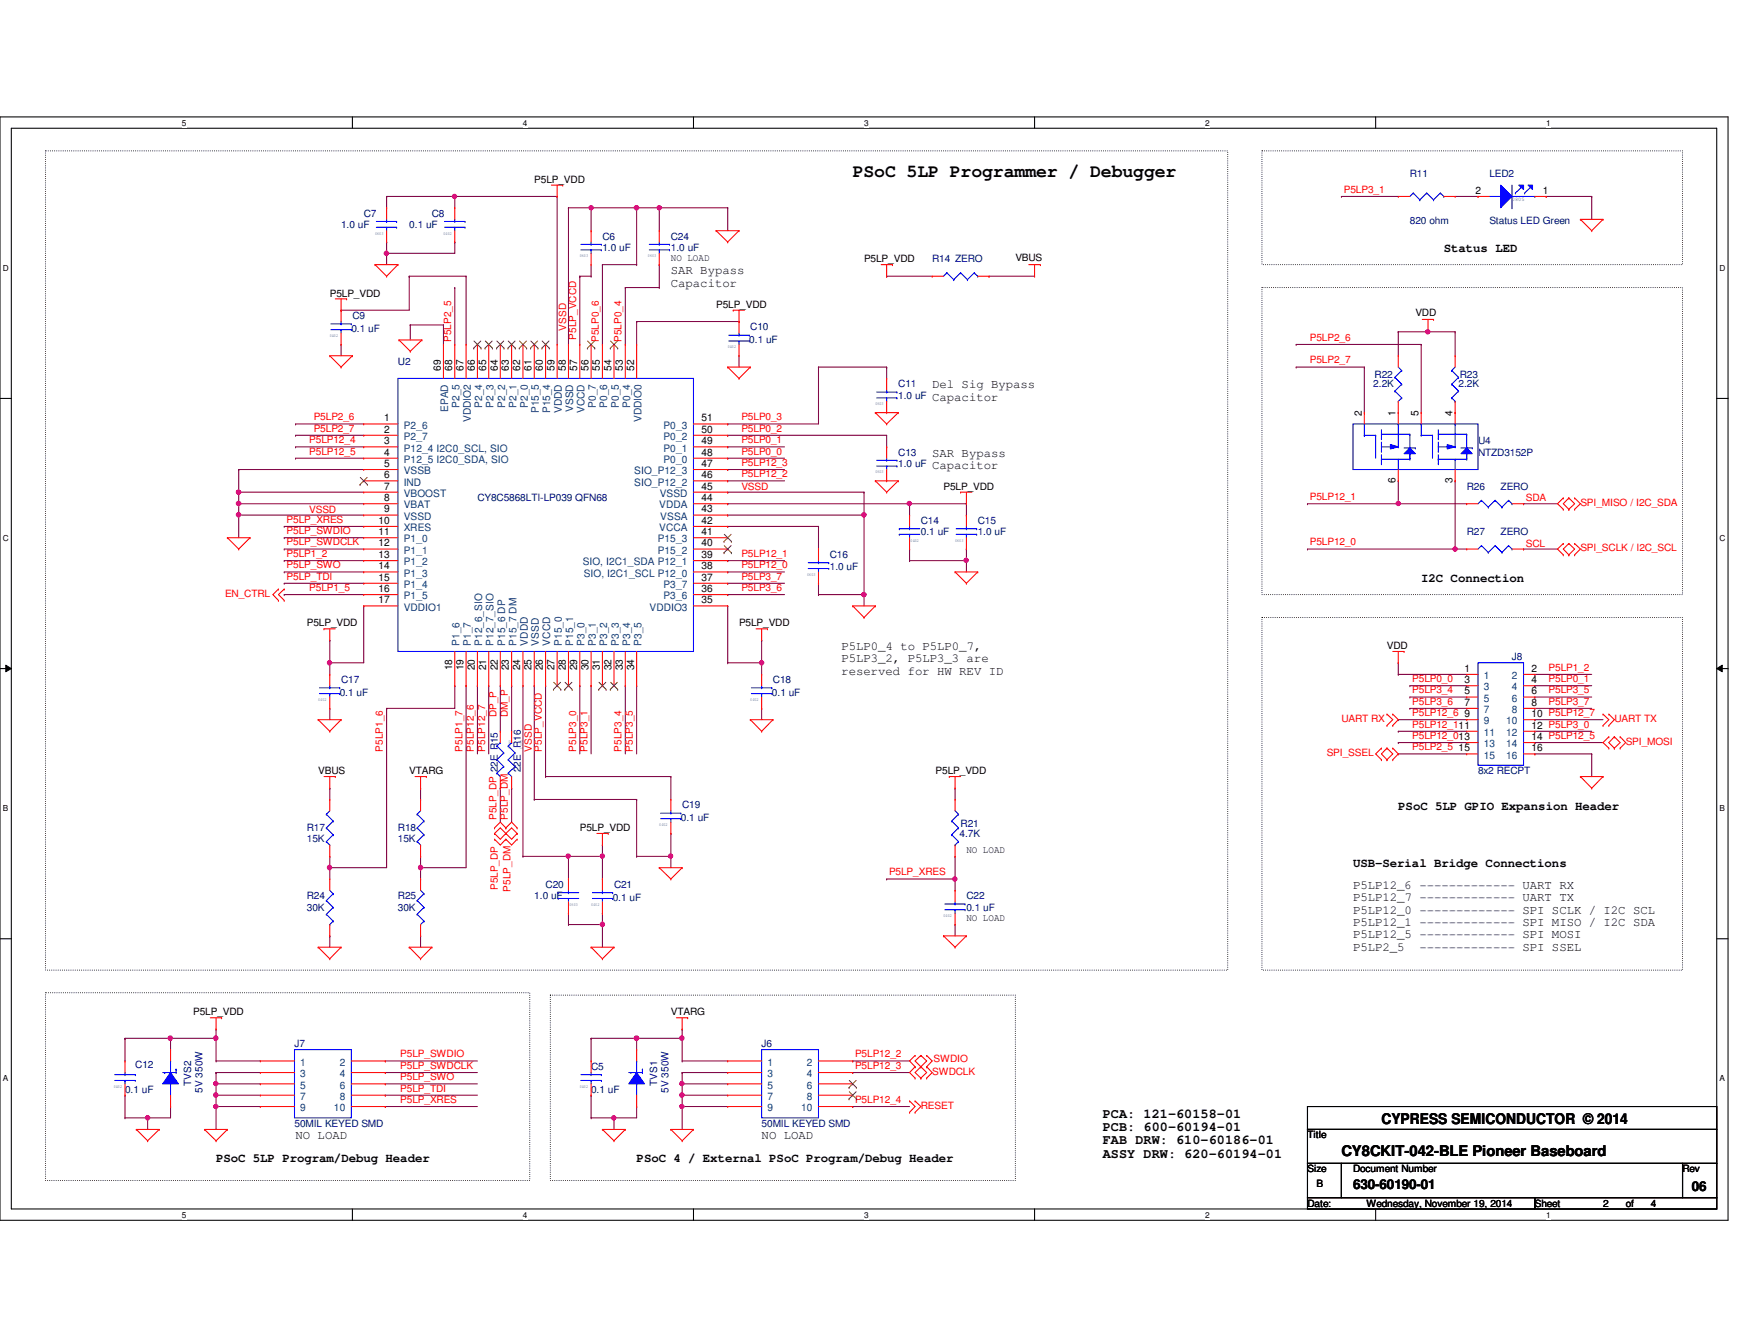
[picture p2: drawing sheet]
<svg xmlns="http://www.w3.org/2000/svg" width="279mm" height="216mm" viewBox="0 0 279 216" stroke-linecap="round" stroke-linejoin="round" font-family="sans-serif">
<defs><g id="words">
<text font-size="2.9" x="137.2" y="28.5">PSoC 5LP Programmer / Debugger</text>
<g font-size="2.4">
<text x="215.8" y="185.8">CY8CKIT-042-BLE Pioneer Baseboard</text>
<text x="222.2" y="180.6">CYPRESS SEMICONDUCTOR © 2014</text>
</g>
<g font-size="2.2">
<text x="177.4" y="179.7">PCA: 121-60158-01</text>
<text x="177.4" y="181.8">PCB: 600-60194-01</text>
<text x="177.4" y="184">FAB DRW: 610-60186-01</text>
<text x="177.4" y="186.1">ASSY DRW: 620-60194-01</text>
<text x="217.6" y="191.1">630-60190-01</text>
<text x="272.1" y="191.4">06</text>
</g>
<g font-size="2">
<text x="232.2" y="40.6">Status LED</text>
<text x="107.9" y="44.1">SAR Bypass</text>
<text x="107.9" y="46.1">Capacitor</text>
<text x="149.9" y="62.4">Del Sig Bypass</text>
<text x="149.9" y="64.4">Capacitor</text>
<text x="149.9" y="73.4">SAR Bypass</text>
<text x="149.9" y="75.4">Capacitor</text>
<text x="228.6" y="93.6">I2C Connection</text>
<text x="135.3" y="104.5">P5LP0_4 to P5LP0_7,</text>
<text x="135.3" y="106.5">P5LP3_2, P5LP3_3 are</text>
<text x="135.3" y="108.5">reserved for HW REV ID</text>
<text x="224.9" y="130.2">PSoC 5LP GPIO Expansion Header</text>
<text x="217.6" y="139.3">USB-Serial Bridge Connections</text>
<text x="217.6" y="142.9">P5LP12_6 ------------- UART RX</text>
<text x="217.6" y="144.9">P5LP12_7 ------------- UART TX</text>
<text x="217.6" y="146.9">P5LP12_0 ------------- SPI SCLK / I2C SCL</text>
<text x="217.6" y="148.8">P5LP12_1 ------------- SPI MISO / I2C SDA</text>
<text x="217.6" y="150.8">P5LP12_5 ------------- SPI MOSI</text>
<text x="217.6" y="152.8">P5LP2_5</text>
<text x="228.3" y="152.8">------------- SPI SSEL</text>
<text x="47.5" y="183.1">NO LOAD</text>
<text x="122.5" y="183.1">NO LOAD</text>
<text x="34.8" y="186.9">PSoC 5LP Program/Debug Header</text>
<text x="102.4" y="186.9">PSoC 4 / External PSoC Program/Debug Header</text>
</g>
<g font-size="1.7">
<text x="237.4" y="31.2">2</text>
<text x="248.2" y="31.2">1</text>
<text x="70.9" y="59.6" transform="rotate(-90 70.9 59.6)">69</text>
<text x="72.7" y="59.6" transform="rotate(-90 72.7 59.6)">68</text>
<text x="74.5" y="59.6" transform="rotate(-90 74.5 59.6)">67</text>
<text x="76.4" y="59.6" transform="rotate(-90 76.4 59.6)">66</text>
<text x="78.2" y="59.6" transform="rotate(-90 78.2 59.6)">65</text>
<text x="80.1" y="59.6" transform="rotate(-90 80.1 59.6)">64</text>
<text x="81.9" y="59.6" transform="rotate(-90 81.9 59.6)">63</text>
<text x="83.7" y="59.6" transform="rotate(-90 83.7 59.6)">62</text>
<text x="85.5" y="59.6" transform="rotate(-90 85.5 59.6)">61</text>
<text x="87.3" y="59.6" transform="rotate(-90 87.3 59.6)">60</text>
<text x="89.2" y="59.6" transform="rotate(-90 89.2 59.6)">59</text>
<text x="91" y="59.6" transform="rotate(-90 91 59.6)">58</text>
<text x="92.8" y="59.6" transform="rotate(-90 92.8 59.6)">57</text>
<text x="94.7" y="59.6" transform="rotate(-90 94.7 59.6)">56</text>
<text x="96.5" y="59.6" transform="rotate(-90 96.5 59.6)">55</text>
<text x="98.3" y="59.6" transform="rotate(-90 98.3 59.6)">54</text>
<text x="100.2" y="59.6" transform="rotate(-90 100.2 59.6)">53</text>
<text x="102" y="59.6" transform="rotate(-90 102 59.6)">52</text>
<text x="61.8" y="67.7">1</text>
<text x="61.8" y="69.6">2</text>
<text x="61.8" y="71.4">3</text>
<text x="112.8" y="67.7">51</text>
<text x="112.8" y="69.6">50</text>
<text x="112.8" y="71.4">49</text>
<text x="219" y="66.9" transform="rotate(-90 219 66.9)">2</text>
<text x="224.5" y="66.9" transform="rotate(-90 224.5 66.9)">1</text>
<text x="228.2" y="66.9" transform="rotate(-90 228.2 66.9)">5</text>
<text x="233.6" y="66.9" transform="rotate(-90 233.6 66.9)">4</text>
<text x="61.8" y="73.2">4</text>
<text x="61.8" y="75.1">5</text>
<text x="61.8" y="76.9">6</text>
<text x="112.8" y="73.2">48</text>
<text x="112.8" y="75.1">47</text>
<text x="112.8" y="76.9">46</text>
<text x="224.5" y="77.6" transform="rotate(-90 224.5 77.6)">6</text>
<text x="233.6" y="77.6" transform="rotate(-90 233.6 77.6)">3</text>
<text x="61.8" y="78.7">7</text>
<text x="61.8" y="80.6">8</text>
<text x="61.8" y="82.4">9</text>
<text x="112.8" y="78.7">45</text>
<text x="112.8" y="80.6">44</text>
<text x="112.8" y="82.4">43</text>
<text x="60.9" y="84.2">10</text>
<text x="60.9" y="86">11</text>
<text x="60.9" y="87.8">12</text>
<text x="60.9" y="89.7">13</text>
<text x="112.8" y="84.2">42</text>
<text x="112.8" y="86">41</text>
<text x="112.8" y="87.8">40</text>
<text x="112.8" y="89.7">39</text>
<text x="60.9" y="91.5">14</text>
<text x="60.9" y="93.3">15</text>
<text x="60.9" y="95.2">16</text>
<text x="112.8" y="91.5">38</text>
<text x="112.8" y="93.3">37</text>
<text x="112.8" y="95.2">36</text>
<text x="60.9" y="97">17</text>
<text x="112.8" y="97">35</text>
<text x="72.7" y="107.8" transform="rotate(-90 72.7 107.8)">18</text>
<text x="74.5" y="107.8" transform="rotate(-90 74.5 107.8)">19</text>
<text x="76.4" y="107.8" transform="rotate(-90 76.4 107.8)">20</text>
<text x="78.2" y="107.8" transform="rotate(-90 78.2 107.8)">21</text>
<text x="80.1" y="107.8" transform="rotate(-90 80.1 107.8)">22</text>
<text x="81.9" y="107.8" transform="rotate(-90 81.9 107.8)">23</text>
<text x="83.7" y="107.8" transform="rotate(-90 83.7 107.8)">24</text>
<text x="85.5" y="107.8" transform="rotate(-90 85.5 107.8)">25</text>
<text x="87.3" y="107.8" transform="rotate(-90 87.3 107.8)">26</text>
<text x="89.2" y="107.8" transform="rotate(-90 89.2 107.8)">27</text>
<text x="91" y="107.8" transform="rotate(-90 91 107.8)">28</text>
<text x="92.8" y="107.8" transform="rotate(-90 92.8 107.8)">29</text>
<text x="94.7" y="107.8" transform="rotate(-90 94.7 107.8)">30</text>
<text x="96.5" y="107.8" transform="rotate(-90 96.5 107.8)">31</text>
<text x="98.3" y="107.8" transform="rotate(-90 98.3 107.8)">32</text>
<text x="100.2" y="107.8" transform="rotate(-90 100.2 107.8)">33</text>
<text x="102" y="107.8" transform="rotate(-90 102 107.8)">34</text>
<text x="235.5" y="108">1</text>
<text x="246.3" y="108">2</text>
<text x="235.5" y="109.8">3</text>
<text x="235.5" y="111.6">5</text>
<text x="235.5" y="113.5">7</text>
<text x="246.3" y="109.8">4</text>
<text x="246.3" y="111.6">6</text>
<text x="246.3" y="113.5">8</text>
<text x="235.5" y="115.3">9</text>
<text x="246.3" y="115.3">10 P5LP12_7</text>
<text x="246.3" y="117.1">12 P5LP3_0</text>
<text x="246.3" y="119">14 P5LP12_5</text>
<text x="234.6" y="120.8">15</text>
<text x="246.3" y="120.8">16</text>
</g>
<g font-size="1.7" fill="#004080">
<text x="73.9" y="65.5" transform="rotate(-90 73.9 65.5)">P2_5</text>
<text x="77.6" y="65.5" transform="rotate(-90 77.6 65.5)">P2_4</text>
<text x="79.4" y="65.5" transform="rotate(-90 79.4 65.5)">P2_3</text>
<text x="81.2" y="65.5" transform="rotate(-90 81.2 65.5)">P2_2</text>
<text x="83.1" y="65.5" transform="rotate(-90 83.1 65.5)">P2_1</text>
<text x="84.9" y="65.5" transform="rotate(-90 84.9 65.5)">P2_0</text>
<text x="95.8" y="65.5" transform="rotate(-90 95.8 65.5)">P0_7</text>
<text x="97.7" y="65.5" transform="rotate(-90 97.7 65.5)">P0_6</text>
<text x="99.5" y="65.5" transform="rotate(-90 99.5 65.5)">P0_5</text>
<text x="101.3" y="65.5" transform="rotate(-90 101.3 65.5)">P0_4</text>
<text x="64.9" y="68.9">P2_6</text>
<text x="64.9" y="70.7">P2_7</text>
<text x="72.1" y="66.3" transform="rotate(-90 72.1 66.3)">EPAD</text>
<text x="75.7" y="67.9" transform="rotate(-90 75.7 67.9)">VDDIO2</text>
<text x="86.7" y="66.4" transform="rotate(-90 86.7 66.4)">P15_5</text>
<text x="88.5" y="66.4" transform="rotate(-90 88.5 66.4)">P15_4</text>
<text x="90.4" y="66.4" transform="rotate(-90 90.4 66.4)">VDDD</text>
<text x="92.2" y="66.3" transform="rotate(-90 92.2 66.3)">VSSD</text>
<text x="94" y="66.4" transform="rotate(-90 94 66.4)">VCCD</text>
<text x="103.2" y="67.9" transform="rotate(-90 103.2 67.9)">VDDIO0</text>
<text x="106.7" y="68.9">P0_3</text>
<text x="106.7" y="70.7">P0_2</text>
<text x="64.9" y="72.6">P12_4 I2C0_SCL, SIO</text>
<text x="64.9" y="74.4">P12_5 I2C0_SDA, SIO</text>
<text x="64.9" y="76.2">VSSB</text>
<text x="102" y="76.2">SIO_P12_3</text>
<text x="106.7" y="72.6">P0_1</text>
<text x="106.7" y="74.4">P0_0</text>
<text x="64.9" y="78.1">IND</text>
<text x="64.9" y="79.9">VBOOST</text>
<text x="64.9" y="81.7">VBAT</text>
<text x="64.9" y="83.6">VSSD</text>
<text x="102" y="78.1">SIO_P12_2</text>
<text x="106" y="81.7">VDDA</text>
<text x="106.1" y="79.9">VSSD</text>
<text x="106.2" y="83.6">VSSA</text>
<text x="64.9" y="85.4">XRES</text>
<text x="64.9" y="87.2">P1_0</text>
<text x="64.9" y="89">P1_1</text>
<text x="105.8" y="87.2">P15_3</text>
<text x="105.8" y="89">P15_2</text>
<text x="106" y="85.4">VCCA</text>
<text x="64.9" y="90.9">P1_2</text>
<text x="64.9" y="92.7">P1_3</text>
<text x="64.9" y="94.5">P1_4</text>
<text x="93.7" y="90.9">SIO, I2C1_SDA P12_1</text>
<text x="93.9" y="92.7">SIO, I2C1_SCL P12_0</text>
<text x="106.7" y="94.5">P3_7</text>
<text x="64.9" y="96.4">P1_5</text>
<text x="64.9" y="98.2">VDDIO1</text>
<text x="104.5" y="98.2">VDDIO3</text>
<text x="106.7" y="96.4">P3_6</text>
<text x="73.9" y="103.8" transform="rotate(-90 73.9 103.8)">P1_6</text>
<text x="75.7" y="103.8" transform="rotate(-90 75.7 103.8)">P1_7</text>
<text x="77.6" y="103.8" transform="rotate(-90 77.6 103.8)">P12_6_SIO</text>
<text x="79.4" y="103.8" transform="rotate(-90 79.4 103.8)">P12_7_SIO</text>
<text x="81.2" y="103.8" transform="rotate(-90 81.2 103.8)">P15_6 DP</text>
<text x="83.1" y="103.8" transform="rotate(-90 83.1 103.8)">P15_7 DM</text>
<text x="84.9" y="103.8" transform="rotate(-90 84.9 103.8)">VDDD</text>
<text x="86.7" y="103.8" transform="rotate(-90 86.7 103.8)">VSSD</text>
<text x="88.5" y="103.8" transform="rotate(-90 88.5 103.8)">VCCD</text>
<text x="90.4" y="103.8" transform="rotate(-90 90.4 103.8)">P15_0</text>
<text x="92.2" y="103.8" transform="rotate(-90 92.2 103.8)">P15_1</text>
<text x="94" y="103.8" transform="rotate(-90 94 103.8)">P3_0</text>
<text x="95.8" y="103.8" transform="rotate(-90 95.8 103.8)">P3_1</text>
<text x="97.7" y="103.8" transform="rotate(-90 97.7 103.8)">P3_2</text>
<text x="99.5" y="103.8" transform="rotate(-90 99.5 103.8)">P3_3</text>
<text x="101.3" y="103.8" transform="rotate(-90 101.3 103.8)">P3_4</text>
<text x="103.2" y="103.8" transform="rotate(-90 103.2 103.8)">P3_5</text>
<text x="238.7" y="109.2">1</text>
<text x="238.7" y="111">3</text>
<text x="238.7" y="112.8">5</text>
<text x="243.2" y="109.2">2</text>
<text x="243.2" y="111">4</text>
<text x="243.2" y="112.8">6</text>
<text x="238.7" y="114.6">7</text>
<text x="238.7" y="116.5">9</text>
<text x="238.7" y="118.3">11</text>
<text x="242.3" y="116.5">10</text>
<text x="242.3" y="118.3">12</text>
<text x="243.2" y="114.6">8</text>
<text x="238.7" y="120.1">13</text>
<text x="238.7" y="122">15</text>
<text x="242.3" y="120.1">14</text>
<text x="242.3" y="122">16</text>
<text x="48.3" y="171.3">1</text>
<text x="48.3" y="173.2">3</text>
<text x="54.7" y="171.3">2</text>
<text x="54.7" y="173.2">4</text>
<text x="123.4" y="171.3">1</text>
<text x="123.4" y="173.2">3</text>
<text x="129.8" y="171.3">2</text>
<text x="129.8" y="173.2">4</text>
<text x="48.3" y="175">5</text>
<text x="48.3" y="176.8">7</text>
<text x="48.3" y="178.6">9</text>
<text x="53.7" y="178.6">10</text>
<text x="54.7" y="175">6</text>
<text x="54.7" y="176.8">8</text>
<text x="123.4" y="175">5</text>
<text x="123.4" y="176.8">7</text>
<text x="123.4" y="178.6">9</text>
<text x="128.9" y="178.6">10</text>
<text x="129.8" y="175">6</text>
<text x="129.8" y="176.8">8</text>
</g>
<g font-size="1.6">
<text x="85.9" y="29.4">P5LP_VDD</text>
<text x="107.9" y="42">NO LOAD</text>
<text x="163.3" y="42">VBUS</text>
<text x="53" y="47.7">P5LP_VDD</text>
<text x="139" y="42.2">P5LP_VDD</text>
<text x="115.2" y="49.5">P5LP_VDD</text>
<text x="227.7" y="50.8">VDD</text>
<text x="151.8" y="78.7">P5LP_VDD</text>
<text x="49.4" y="100.7">P5LP_VDD</text>
<text x="118.9" y="100.7">P5LP_VDD</text>
<text x="223.1" y="104.4">VDD</text>
<text x="51.2" y="124.5">VBUS</text>
<text x="65.8" y="124.5">VTARG</text>
<text x="150.5" y="124.5">P5LP_VDD</text>
<text x="93.3" y="133.6">P5LP_VDD</text>
<text x="155.4" y="137.1">NO LOAD</text>
<text x="155.4" y="148.1">NO LOAD</text>
<text x="31.1" y="163.2">P5LP_VDD</text>
<text x="107.9" y="163.2">VTARG</text>
<text x="210.3" y="183">Title</text>
<text x="210.3" y="188.5">Size</text>
<text x="211.8" y="190.8">B</text>
<text x="217.6" y="188.5">Document Number</text>
<text x="270.6" y="188.5">Rev</text>
<text x="210.3" y="194">Date:</text>
<text x="219.8" y="194">Wednesday, November 19, 2014</text>
<text x="246.9" y="194">Sheet</text>
<text x="257.9" y="194">2</text>
<text x="261.5" y="194">of</text>
<text x="265.5" y="194">4</text>
</g>
<g font-size="1.6" fill="#000080">
<text x="226.8" y="28.4">R11</text>
<text x="239.6" y="28.4">LED2</text>
<text x="58.5" y="34.8">C7</text>
<text x="69.5" y="34.8">C8</text>
<text x="226.8" y="35.9">820 ohm</text>
<text x="239.6" y="35.9">Status LED Green</text>
<text x="54.9" y="36.7">1.0 uF</text>
<text x="65.8" y="36.7">0.1 uF</text>
<text x="96.9" y="38.5">C6</text>
<text x="96.9" y="40.3">1.0 uF</text>
<text x="107.9" y="38.5">C24</text>
<text x="107.9" y="40.3">1.0 uF</text>
<text x="149.9" y="42.2">R14 ZERO</text>
<text x="56.5" y="53.3">0.1 uF</text>
<text x="56.7" y="51.3">C9</text>
<text x="120.7" y="53.1">C10</text>
<text x="64" y="58.6">U2</text>
<text x="120.5" y="55.2">0.1 uF</text>
<text x="144.5" y="62.3">C11</text>
<text x="144.5" y="64.1">1.0 uF</text>
<text x="220.9" y="62.3">2.2K</text>
<text x="221.1" y="60.8">R22</text>
<text x="234.6" y="62.3">2.2K</text>
<text x="234.8" y="60.8">R23</text>
<text x="237.7" y="71.4">U4</text>
<text x="144.5" y="73.3">C13</text>
<text x="144.5" y="75.1">1.0 uF</text>
<text x="237.7" y="73.3">NTZD3152P</text>
<text x="76.8" y="80.6">CY8C5868LTI-LP039 QFN68</text>
<text x="235.9" y="78.7">R26</text>
<text x="241.4" y="78.7">ZERO</text>
<text x="133.5" y="89.7">C16</text>
<text x="148.1" y="84.2">C14</text>
<text x="148.1" y="86.1">0.1 uF</text>
<text x="157.3" y="84.2">C15</text>
<text x="157.3" y="86.1">1.0 uF</text>
<text x="235.9" y="86.1">R27</text>
<text x="241.4" y="86.1">ZERO</text>
<text x="133.5" y="91.6">1.0 uF</text>
<text x="243.2" y="106.2">J8</text>
<text x="54.7" y="111.8">0.1 uF</text>
<text x="54.9" y="109.9">C17</text>
<text x="124.2" y="111.8">0.1 uF</text>
<text x="124.3" y="109.9">C18</text>
<text x="83.8" y="124.1" transform="rotate(-90 83.8 124.1)">22E R16</text>
<text x="237.7" y="124.5">8x2 RECPT</text>
<text x="109.5" y="132">0.1 uF</text>
<text x="109.7" y="130">C19</text>
<text x="49.4" y="133.6">R17</text>
<text x="49.4" y="135.4">15K</text>
<text x="64" y="133.6">R18</text>
<text x="64" y="135.4">15K</text>
<text x="154.3" y="134.5">4.7K</text>
<text x="154.5" y="132.9">R21</text>
<text x="87.8" y="142.7">C20</text>
<text x="98.8" y="142.7">C21</text>
<text x="49.4" y="144.6">R24</text>
<text x="49.4" y="146.4">30K</text>
<text x="64" y="144.6">R25</text>
<text x="64" y="146.4">30K</text>
<text x="85.9" y="144.6">1.0 uF</text>
<text x="98.6" y="144.8">0.1 uF</text>
<text x="155.4" y="144.6">C22</text>
<text x="155.4" y="146.4">0.1 uF</text>
<text x="21.8" y="171.7">C12</text>
<text x="47.4" y="168.4">J7</text>
<text x="95.1" y="172">C5</text>
<text x="122.5" y="168.4">J6</text>
<text x="20.1" y="175.7">0.1 uF</text>
<text x="30.7" y="174.6" transform="rotate(-90 30.7 174.6)">TVS2</text>
<text x="32.6" y="175.7" transform="rotate(-90 32.6 175.7)">5V 350W</text>
<text x="95.1" y="175.7">0.1 uF</text>
<text x="105.7" y="174.6" transform="rotate(-90 105.7 174.6)">TVS1</text>
<text x="107.5" y="175.7" transform="rotate(-90 107.5 175.7)">5V 350W</text>
<text x="47.4" y="181.1">50MIL KEYED SMD</text>
<text x="122.5" y="181.1">50MIL KEYED SMD</text>
</g>
<g font-size="1.6" fill="#f00">
<text x="216.2" y="31">P5LP3_1</text>
<text x="91.1" y="53.2" transform="rotate(-90 91.1 53.2)">VSSD</text>
<text x="72.6" y="55" transform="rotate(-90 72.6 55)">P5LP2_5</text>
<text x="92.7" y="54.6" transform="rotate(-90 92.7 54.6)">P5LP_VCCD</text>
<text x="96.3" y="55" transform="rotate(-90 96.3 55)">P5LP0_6</text>
<text x="100" y="55" transform="rotate(-90 100 55)">P5LP0_4</text>
<text x="210.7" y="58.4">P5LP2_7</text>
<text x="210.7" y="54.8">P5LP2_6</text>
<text x="49.7" y="71.2">P5LP12_4</text>
<text x="50.5" y="67.6">P5LP2_6</text>
<text x="50.5" y="69.4">P5LP2_7</text>
<text x="119.3" y="67.6">P5LP0_3</text>
<text x="119.3" y="71.2">P5LP0_1</text>
<text x="119.3" y="69.4">P5LP0_2</text>
<text x="49.7" y="73.1">P5LP12_5</text>
<text x="119.3" y="73.1">P5LP0_0</text>
<text x="119.3" y="76.7">P5LP12_2</text>
<text x="119.3" y="74.9">P5LP12_3</text>
<text x="49.7" y="82.4">VSSD</text>
<text x="119.3" y="78.7">VSSD</text>
<text x="210.7" y="80.4">P5LP12_1</text>
<text x="245.4" y="80.6">SDA</text>
<text x="254.2" y="81.3">SPI_MISO / I2C_SDA</text>
<text x="46.1" y="87.7">P5LP_SWDCLK</text>
<text x="46.1" y="85.9">P5LP_SWDIO</text>
<text x="46.1" y="84">P5LP_XRES</text>
<text x="46.1" y="89.5">P5LP1_2</text>
<text x="119.3" y="89.5">P5LP12_1</text>
<text x="210.7" y="87.7">P5LP12_0</text>
<text x="245.4" y="87.9">SCL</text>
<text x="254.2" y="88.6">SPI_SCLK / I2C_SCL</text>
<text x="36.2" y="95.9">EN_CTRL</text>
<text x="46.1" y="91.4">P5LP_SWO</text>
<text x="46.1" y="93.2">P5LP_TDI</text>
<text x="49.7" y="95">P5LP1_5</text>
<text x="119.3" y="91.4">P5LP12_0</text>
<text x="119.3" y="93.2">P5LP3_7</text>
<text x="119.3" y="95">P5LP3_6</text>
<text x="249.1" y="107.8">P5LP1_2</text>
<text x="227.2" y="113.3">P5LP3_6</text>
<text x="227.2" y="109.6">P5LP0_0</text>
<text x="227.2" y="111.5">P5LP3_4</text>
<text x="249.1" y="113.3">P5LP3_7</text>
<text x="249.1" y="111.5">P5LP3_5</text>
<text x="249.1" y="109.6">P5LP0_1</text>
<text x="79.9" y="115.3" transform="rotate(-90 79.9 115.3)">DP_P</text>
<text x="81.7" y="115.3" transform="rotate(-90 81.7 115.3)">DM_P</text>
<text x="215.8" y="116">UART RX</text>
<text x="227.2" y="115.1">P5LP12_6</text>
<text x="227.2" y="117">P5LP12_111</text>
<text x="227.2" y="118.8">P5LP12_013</text>
<text x="259.7" y="116">UART TX</text>
<text x="261.5" y="119.7">SPI_MOSI</text>
<text x="61.6" y="120.8" transform="rotate(-90 61.6 120.8)">P5LP1_6</text>
<text x="74.4" y="120.8" transform="rotate(-90 74.4 120.8)">P5LP1_7</text>
<text x="76.2" y="120.8" transform="rotate(-90 76.2 120.8)">P5LP12_6</text>
<text x="78" y="120.8" transform="rotate(-90 78 120.8)">P5LP12_7</text>
<text x="85.6" y="120.8" transform="rotate(-90 85.6 120.8)">VSSD</text>
<text x="87.2" y="120.8" transform="rotate(-90 87.2 120.8)">P5LP_VCCD</text>
<text x="92.7" y="120.8" transform="rotate(-90 92.7 120.8)">P5LP3_0</text>
<text x="94.5" y="120.8" transform="rotate(-90 94.5 120.8)">P5LP3_1</text>
<text x="100" y="120.8" transform="rotate(-90 100 120.8)">P5LP3_4</text>
<text x="101.8" y="120.8" transform="rotate(-90 101.8 120.8)">P5LP3_5</text>
<text x="213.4" y="121.5">SPI_SSEL</text>
<text x="227.2" y="120.6">P5LP2_5</text>
<text x="79.9" y="131.8" transform="rotate(-90 79.9 131.8)">P5LP_DP 22E R15</text>
<text x="81.7" y="131.8" transform="rotate(-90 81.7 131.8)">P5LP_DM</text>
<text x="80.1" y="143.1" transform="rotate(-90 80.1 143.1)">P5LP_DP</text>
<text x="82.1" y="143.3" transform="rotate(-90 82.1 143.3)">P5LP_DM</text>
<text x="143" y="140.7">P5LP_XRES</text>
<text x="64.4" y="173.7">P5LP_SWO</text>
<text x="64.4" y="171.8">P5LP_SWDCLK</text>
<text x="64.4" y="170">P5LP_SWDIO</text>
<text x="137.5" y="170">P5LP12_2</text>
<text x="137.5" y="171.8">P5LP12_3</text>
<text x="149.9" y="172.8">SWDCLK</text>
<text x="150.2" y="170.7">SWDIO</text>
<text x="64.4" y="177.3">P5LP_XRES</text>
<text x="64.4" y="175.5">P5LP_TDI</text>
<text x="137.5" y="177.3">P5LP12_4</text>
<text x="148.1" y="178.2">RESET</text>
</g>
<g font-size="1.3">
<text x="29.3" y="20.2">5</text>
<text x="84.1" y="20.2">4</text>
<text x="139" y="20.2">3</text>
<text x="193.8" y="20.2">2</text>
<text x="248.7" y="20.2">1</text>
<text x=".5" y="43.5">D</text>
<text x="276.6" y="43.5">D</text>
<text x=".5" y="87">C</text>
<text x="276.6" y="87">C</text>
<text x=".5" y="130.4">B</text>
<text x="276.6" y="130.4">B</text>
<text x=".5" y="173.8">A</text>
<text x="276.6" y="173.8">A</text>
<text x="29.3" y="195.7">5</text>
<text x="84.1" y="195.7">4</text>
<text x="139" y="195.7">3</text>
<text x="193.8" y="195.7">2</text>
<text x="248.7" y="195.7">1</text>
</g>
<text font-size=".9" fill="#00f" x="243.2" y="32.3">0805</text>
<g font-size=".7" fill="#00f">
<text x="60.3" y="37.7">0603</text>
<text x="71.3" y="37.7">0402</text>
<text x="93.3" y="41.4">0603</text>
<text x="104.2" y="41.4">0603</text>
<text x="53" y="54.2">0402</text>
<text x="117.1" y="56">0402</text>
<text x="140.8" y="65.2">0603</text>
<text x="140.8" y="76.1">0603</text>
<text x="146.5" y="87.1">0402</text>
<text x="153.6" y="87.1">0603</text>
<text x="129.8" y="92.6">0603</text>
<text x="51.2" y="112.7">0402</text>
<text x="120.7" y="112.7">0402</text>
<text x="106" y="132.8">0402</text>
<text x="91.6" y="145.6">0603</text>
<text x="95.1" y="145.6">0402</text>
<text x="151.8" y="147.4">0402</text>
<text x="18.3" y="174.9">0402</text>
<text x="93.3" y="174.9">0402</text>
</g>
<g font-size=".5" fill="#00f">
<text x="81.8" y="119" transform="rotate(90 81.8 119)">0603</text>
<text x="83.7" y="119" transform="rotate(90 83.7 119)">0603</text>
</g>
</g></defs>
<path d="M0 18.8h278v177.4h-278zM1.8 20.6h274.3v173.8h-274.3z" fill="none" stroke="#000" stroke-width=".17"/>
<g fill="#fff">
<path d="M29.3 19h.7v1.5h-.7z"/>
<path d="M29.3 194.6h.7v1.4h-.7z"/>
</g>
<path d="M56.7 18.8v1.8M56.7 194.4v1.8" fill="none" stroke="#000" stroke-width=".17"/>
<g fill="#fff">
<path d="M84.1 19h.7v1.5h-.7z"/>
<path d="M84.1 194.6h.7v1.4h-.7z"/>
</g>
<path d="M111.5 18.8v1.8M111.5 194.4v1.8" fill="none" stroke="#000" stroke-width=".17"/>
<g fill="#fff">
<path d="M139 19h.7v1.5h-.7z"/>
<path d="M139 194.6h.7v1.4h-.7z"/>
</g>
<path d="M166.4 18.8v1.8M166.4 194.4v1.8" fill="none" stroke="#000" stroke-width=".17"/>
<g fill="#fff">
<path d="M193.8 19h.8v1.5h-.8z"/>
<path d="M193.8 194.6h.8v1.4h-.8z"/>
</g>
<path d="M221.3 18.8v1.8M221.3 194.4v1.8" fill="none" stroke="#000" stroke-width=".17"/>
<g fill="#fff">
<path d="M248.7 19h.7v1.5h-.7z"/>
<path d="M248.7 194.6h.7v1.4h-.7z"/>
<path d="M.5 42.3h.9v1.5h-.9z"/>
<path d="M276.6 42.3h.9v1.5h-.9z"/>
<path d="M.5 85.8h.9v1.4h-.9z"/>
<path d="M276.6 85.8h.9v1.4h-.9z"/>
</g>
<path d="M0 64.1h1.8M276.1 64.1h1.9" fill="none" stroke="#000" stroke-width=".17"/>
<g fill="#fff">
<path d="M.5 129.2h.8v1.5h-.8z"/>
<path d="M276.6 129.2h.9v1.5h-.9z"/>
</g>
<path d="M0 107.5h1.8M276.1 107.5h1.9" fill="none" stroke="#000" stroke-width=".17"/>
<path d="M.9 106.9l.9 .6-.9 .5zM276.1 107.5l.9-.6v1.1z" fill="#000"/>
<path d="M.9 106.9l.9 .6-.9 .5zM276.1 107.5l.9-.6v1.1z" fill="none" stroke="#000" stroke-width=".16"/>
<g fill="#fff">
<path d="M.5 172.6h.8v1.5h-.8z"/>
<path d="M276.6 172.6h.9v1.5h-.9z"/>
</g>
<path d="M0 150.9h1.8M276.1 150.9h1.9" fill="none" stroke="#000" stroke-width=".17"/>
<path d="M7.3 24.3h190.2v131.7h-190.2zM203 24.3h67.6v18.2h-67.6zM203 46.2h67.6v49.4h-67.6zM203 99.3h67.6v56.7h-67.6zM7.3 159.6h77.9v30.2h-77.9zM88.5 160h74.8v29.8h-74.8z" fill="none" stroke="#000" stroke-width=".17" stroke-dasharray="0 .3"/>
<g fill="none" stroke="#800040" stroke-width=".17">
<path d="M62.2 31.6h.1M62.2 31.6h11M84.1 110.2h.1M84.1 110.2v27.5M85.9 110.2h.1M85.9 110.2v18.3M84.1 137.7h.1M84.1 137.7h7.3M96.9 137.7h.1M96.9 137.7v3.6M107.9 124.8h.1M107.9 124.8v3.7"/>
<path d="M96.9 146.8h.1M96.9 146.8v1.8"/>
</g>
<circle cx="73.1" cy="31.6" r=".34" fill="#f0f"/>
<circle cx="73.1" cy="31.6" r=".34" fill="none" stroke="#f0f" stroke-width=".17"/>
<g fill="none" stroke="#800040" stroke-width=".17">
<path d="M45.7 88.3h.1M45.7 86.4h.1M45.7 91.9h.1M45.7 93.8h.1M45.7 88.3h12.8M45.7 86.4h12.8M45.7 91.9h12.8M45.7 93.8h12.8M139 95.6h.1M139 82.8h.1M139 82.8v14.6M91.4 137.7h.1"/>
<path d="M91.4 137.7v3.6M91.4 146.8h.1M91.4 146.8v1.8M96.9 148.6h.1M96.9 148.6v3.7"/>
</g>
<circle cx="139" cy="95.6" r=".36" fill="#f0f"/>
<circle cx="139" cy="95.6" r=".36" fill="none" stroke="#f0f" stroke-width=".17"/>
<circle cx="139" cy="82.8" r=".36" fill="#f0f"/>
<circle cx="139" cy="82.8" r=".36" fill="none" stroke="#f0f" stroke-width=".17"/>
<g fill="none" stroke="#800040" stroke-width=".17">
<path d="M117.1 82.8h.1M117.1 84.6h.1M117.1 82.8h21.9M117.1 84.6h14.6M131.7 84.6h.1M131.7 93.8h.1M131.7 95.6h.1M131.7 84.6v3.7M131.7 93.8v1.8M131.7 95.6h7.3M146.3 88.3h.1M146.3 88.3v1.8"/>
<path d="M155.4 90.1h.1M155.4 88.3h.1M155.4 88.3v3.6M153.6 126.7h.1M153.6 126.7v1.8M142.6 141.3h.1M142.6 141.3h11M153.6 141.3h.1M153.6 141.3v1.8"/>
</g>
<circle cx="155.4" cy="90.1" r=".34" fill="#f0f"/>
<circle cx="155.4" cy="90.1" r=".34" fill="none" stroke="#f0f" stroke-width=".17"/>
<path d="M131.7 59h.1M131.7 59v9.2h-14.6M131.7 59h10.9M117.1 68.2h.1M45.7 84.6h.1M45.7 84.6h12.8M117.1 81h.1M117.1 81h29.2M80.5 126.7h.1M80.5 126.7v5.5M82.3 126.7h.1M82.3 126.7v5.5" fill="none" stroke="#800040" stroke-width=".17"/>
<circle cx="146.3" cy="80.9" r=".34" fill="#f0f"/>
<circle cx="146.3" cy="80.9" r=".34" fill="none" stroke="#f0f" stroke-width=".17"/>
<g fill="none" stroke="#800040" stroke-width=".17">
<path d="M54.9 55.4h.1M54.9 55.4v1.8M66 52.2h.1M66 52.2h5.3M66 52.2v2.5M71.3 52.2h.1M71.3 52.2v3.2M75 44.4h.1M75 44.4v11M102.4 51.7h.1M102.4 51.7v3.7M142.6 59h.1"/>
<path d="M142.6 59v1.8M117.1 73.7h.1M117.1 71.8h.1M117.1 79.1h.1M117.1 73.7h9.1M117.1 71.8h9.1M117.1 79.1h21.9M139 79.1h.1M139 79.1v3.7M38.4 82.8h.1M38.4 81h.1M38.4 82.8h20.1"/>
<path d="M38.4 81v1.8M117.1 91.9h.1M117.1 90.1h.1M117.1 91.9h9.1M117.1 90.1h9.1M146.3 81h.1M146.3 81v1.8M76.8 110.2h.1M76.8 110.2v11M80.5 110.2h.1M80.5 110.2v7.4M82.3 110.2h.1"/>
<path d="M82.3 110.2v7.4M153.6 148.6h.1M153.6 148.6v1.9"/>
</g>
<circle cx="38.4" cy="80.9" r=".36" fill="#f0f"/>
<circle cx="38.4" cy="80.9" r=".36" fill="none" stroke="#f0f" stroke-width=".17"/>
<path d="M38.4 79.1h.1M38.4 75.5h.1M38.4 79.1h20.1M38.4 75.5v5.5M38.4 75.5h20.1M38.4 81h.1M38.4 81h20.1" fill="none" stroke="#800040" stroke-width=".17"/>
<circle cx="38.4" cy="79.1" r=".36" fill="#f0f"/>
<circle cx="38.4" cy="79.1" r=".36" fill="none" stroke="#f0f" stroke-width=".17"/>
<path d="M47.5 68.2h.1M47.5 70h.1M47.5 71.8h.1M47.5 68.2h11M47.5 70h11M47.5 71.8h11M117.1 77.3h.1M117.1 77.3h9.1M38.4 82.8h.1M38.4 82.8v3.6M78.6 110.2h.1M78.6 110.2v11" fill="none" stroke="#800040" stroke-width=".17"/>
<circle cx="38.4" cy="82.8" r=".36" fill="#f0f"/>
<circle cx="38.4" cy="82.8" r=".36" fill="none" stroke="#f0f" stroke-width=".17"/>
<g fill="none" stroke="#800040" stroke-width=".17">
<path d="M117.1 70h.1M117.1 70h25.5M45.7 90.1h.1M45.7 90.1h12.8M117.1 93.8h.1M117.1 95.6h.1M117.1 93.8h9.1M117.1 95.6h9.1M117.1 106.6h.1M117.1 106.6h5.4M122.5 102.9h.1M122.5 113.9h.1"/>
<path d="M122.5 106.6h.1M122.5 102.9v5.5M122.5 113.9v1.8"/>
</g>
<circle cx="122.5" cy="106.5" r=".34" fill="#f0f"/>
<circle cx="122.5" cy="106.5" r=".34" fill="none" stroke="#f0f" stroke-width=".17"/>
<path d="M53 102.9h.1M53 102.9v3.7" fill="none" stroke="#800040" stroke-width=".17"/>
<circle cx="53" cy="106.5" r=".34" fill="#f0f"/>
<circle cx="53" cy="106.5" r=".34" fill="none" stroke="#f0f" stroke-width=".17"/>
<g fill="none" stroke="#800040" stroke-width=".17">
<path d="M102.4 33.4h.1M102.4 33.4h3.6M142.6 44.4h.1M142.6 44.4h7.3M159.1 44.4h.1M159.1 44.4h7.3M58.5 97.4h.1M58.5 97.4v9.2h-5.5M53 106.6h.1M53 113.9h.1M53 106.6v1.8M53 113.9v1.8"/>
<path d="M85.9 128.5h.1M85.9 128.5h16.5"/>
</g>
<circle cx="106" cy="33.4" r=".34" fill="#f0f"/>
<circle cx="106" cy="33.4" r=".34" fill="none" stroke="#f0f" stroke-width=".17"/>
<circle cx="102.4" cy="33.4" r=".36" fill="#f0f"/>
<circle cx="102.4" cy="33.4" r=".36" fill="none" stroke="#f0f" stroke-width=".17"/>
<path d="M91.4 33.4h.1M91.4 33.4v22M95.1 33.4h.1M95.1 33.4v3.7M106 33.4h.1M106 33.4h11.1M117.1 97.4h.1M117.1 97.4v9.2" fill="none" stroke="#800040" stroke-width=".17"/>
<circle cx="95.1" cy="33.4" r=".34" fill="#f0f"/>
<circle cx="95.1" cy="33.4" r=".34" fill="none" stroke="#f0f" stroke-width=".17"/>
<path d="M91.4 33.4h.1M91.4 33.4h3.7M117.1 33.4h.1M117.1 33.4v3.7M91.4 137.7h.1M91.4 137.7h5.5M102.4 128.5h.1M102.4 128.5v9.2" fill="none" stroke="#800040" stroke-width=".17"/>
<circle cx="91.4" cy="137.6" r=".34" fill="#f0f"/>
<circle cx="91.4" cy="137.6" r=".34" fill="none" stroke="#f0f" stroke-width=".17"/>
<path d="M117.1 75.5h.1M117.1 75.5h9.1M93.3 110.2h.1M93.3 110.2v11M91.4 148.6h.1M91.4 148.6h5.5" fill="none" stroke="#800040" stroke-width=".17"/>
<circle cx="96.9" cy="148.6" r=".35" fill="#f0f"/>
<circle cx="96.9" cy="148.6" r=".35" fill="none" stroke="#f0f" stroke-width=".17"/>
<path d="M100.6 110.2h.1M100.6 110.2v11M102.4 110.2h.1M102.4 110.2v11M53 137.7h.1M53 137.7v1.8M67.6 139.5h.1M67.6 139.5v1.8" fill="none" stroke="#800040" stroke-width=".17"/>
<circle cx="53" cy="139.5" r=".35" fill="#f0f"/>
<circle cx="53" cy="139.5" r=".35" fill="none" stroke="#f0f" stroke-width=".17"/>
<path d="M75 110.2h.1M75 110.2v29.3h-7.4M67.6 139.5h.1" fill="none" stroke="#800040" stroke-width=".17"/>
<circle cx="67.6" cy="139.5" r=".35" fill="#f0f"/>
<circle cx="67.6" cy="139.5" r=".35" fill="none" stroke="#f0f" stroke-width=".17"/>
<g fill="none" stroke="#800040" stroke-width=".17">
<path d="M62.2 31.6h.1M62.2 31.6v1.8M62.2 40.7h.1M62.2 40.7v1.8M62.2 40.7h11M62.2 113.9h.1M62.2 113.9v25.6h-9.2M73.2 110.2h.1M73.2 110.2v3.7h-11M95.1 110.2h.1M95.1 110.2v11M53 139.5h.1"/>
<path d="M53 139.5v1.8"/>
</g>
<circle cx="62.1" cy="40.7" r=".34" fill="#f0f"/>
<circle cx="62.1" cy="40.7" r=".34" fill="none" stroke="#f0f" stroke-width=".17"/>
<g fill="none" stroke="#800040" stroke-width=".17">
<path d="M73.2 31.6h.1M73.2 31.6h16.4M73.2 31.6v1.8M89.6 31.6h.1M89.6 31.6v23.8M87.8 110.2h.1M87.8 110.2v14.6M53 126.7h.1M53 126.7v1.8M67.6 126.7h.1M67.6 126.7v1.8M87.8 124.8h.1"/>
<path d="M87.8 124.8h20.1M107.9 137.7h.1M107.9 137.7v1.8M53 150.5h.1M53 150.5v1.8M67.6 150.5h.1M67.6 150.5v1.8M95.1 166.9h.1M95.1 176.1h.1M95.1 179.7h.1M95.1 166.9h7.3M95.1 166.9v3.7"/>
<path d="M95.1 176.1v3.6M95.1 179.7h3.7M102.4 166.9h.1M102.4 177.9h.1M102.4 166.9v1.8M102.4 177.9v1.8"/>
</g>
<circle cx="98.7" cy="179.7" r=".34" fill="#f0f"/>
<circle cx="98.7" cy="179.7" r=".34" fill="none" stroke="#f0f" stroke-width=".17"/>
<path d="M20.1 179.7h.1M20.1 179.7h3.6M98.8 179.7h.1M98.8 179.7h3.6" fill="none" stroke="#800040" stroke-width=".17"/>
<circle cx="23.7" cy="179.7" r=".34" fill="#f0f"/>
<circle cx="23.7" cy="179.7" r=".34" fill="none" stroke="#f0f" stroke-width=".17"/>
<path d="M109.7 176.1h.1M109.7 176.1h7.4M109.7 176.1v1.8" fill="none" stroke="#800040" stroke-width=".17"/>
<circle cx="109.7" cy="177.9" r=".34" fill="#f0f"/>
<circle cx="109.7" cy="177.9" r=".34" fill="none" stroke="#f0f" stroke-width=".17"/>
<g fill="none" stroke="#800040" stroke-width=".17">
<path d="M23.7 179.7h.1M23.7 179.7v1.9M27.4 166.9h.1M27.4 177.9h.1M27.4 177.9v1.8h-3.7M27.4 166.9v1.8M27.4 166.9h7.4M109.7 165.4h.1M109.7 177.9h.1M109.7 174.2h.1M109.7 165.4v1.5M109.7 174.2v1.9"/>
<path d="M109.7 177.9h7.4"/>
</g>
<circle cx="109.7" cy="176" r=".35" fill="#f0f"/>
<circle cx="109.7" cy="176" r=".35" fill="none" stroke="#f0f" stroke-width=".17"/>
<circle cx="109.7" cy="174.2" r=".34" fill="#f0f"/>
<circle cx="109.7" cy="174.2" r=".34" fill="none" stroke="#f0f" stroke-width=".17"/>
<g fill="none" stroke="#800040" stroke-width=".17">
<path d="M102.4 166.9h.1M102.4 166.9h7.3M109.7 170.6h.1M109.7 166.9h.1M109.7 177.9h.1M109.7 174.2h.1M109.7 172.4h.1M109.7 170.6h7.4M109.7 166.9v3.7M109.7 177.9v3.7M109.7 174.2h7.4M109.7 172.4h7.4"/>
<path d="M137.2 170.6h.1M137.2 172.4h.1M137.2 177.9h.1M137.2 170.6h9.1M137.2 172.4h9.1M137.2 177.9h9.1"/>
</g>
<circle cx="109.7" cy="166.9" r=".35" fill="#f0f"/>
<circle cx="109.7" cy="166.9" r=".35" fill="none" stroke="#f0f" stroke-width=".17"/>
<circle cx="102.4" cy="166.9" r=".37" fill="#f0f"/>
<circle cx="102.4" cy="166.9" r=".37" fill="none" stroke="#f0f" stroke-width=".17"/>
<path d="M20.1 166.9h.1M20.1 166.9h7.3M34.8 165.4h.1M34.8 165.4v1.5M62 174.2h.1M62 174.2h14.8M98.8 179.7h.1M98.8 179.7v1.9" fill="none" stroke="#800040" stroke-width=".17"/>
<circle cx="27.4" cy="166.9" r=".35" fill="#f0f"/>
<circle cx="27.4" cy="166.9" r=".35" fill="none" stroke="#f0f" stroke-width=".17"/>
<path d="M20.1 166.9h.1M20.1 166.9v3.7M34.8 177.9h.1M34.8 177.9h7.1" fill="none" stroke="#800040" stroke-width=".17"/>
<circle cx="34.7" cy="177.9" r=".34" fill="#f0f"/>
<circle cx="34.7" cy="177.9" r=".34" fill="none" stroke="#f0f" stroke-width=".17"/>
<path d="M34.8 174.2h.1M34.8 174.2v1.9" fill="none" stroke="#800040" stroke-width=".17"/>
<circle cx="34.7" cy="176" r=".35" fill="#f0f"/>
<circle cx="34.7" cy="176" r=".35" fill="none" stroke="#f0f" stroke-width=".17"/>
<circle cx="34.7" cy="174.2" r=".34" fill="#f0f"/>
<circle cx="34.7" cy="174.2" r=".34" fill="none" stroke="#f0f" stroke-width=".17"/>
<path d="M34.8 170.6h.1M34.8 166.9h.1M34.8 170.6h7.1M34.8 166.9v3.7" fill="none" stroke="#800040" stroke-width=".17"/>
<circle cx="34.7" cy="166.9" r=".35" fill="#f0f"/>
<circle cx="34.7" cy="166.9" r=".35" fill="none" stroke="#f0f" stroke-width=".17"/>
<g fill="none" stroke="#800040" stroke-width=".17">
<path d="M215.8 31.6h.1M215.8 31.6h9.1M234.1 31.6h3.6M237.7 31.6h.1M248.7 31.6h.1M248.7 31.6h7.3M224.9 81h.1M224.9 81h11M234.1 88.3h.1M234.1 88.3h1.8M245.1 88.3h.1M245.1 81h.1"/>
<path d="M245.1 88.3h5.4M245.1 81h5.4M224.9 115.7h.1M224.9 108.4h.1M224.9 106.6h.1M224.9 115.7h11M224.9 108.4h11M224.9 106.6v1.8M226.8 113.9h.1M226.8 110.2h.1M226.8 112.1h.1M226.8 113.9h9.1"/>
<path d="M226.8 110.2h9.1M226.8 112.1h9.1M246.9 115.7h.1M246.9 113.9h.1M246.9 108.4h.1M246.9 112.1h.1M246.9 117.6h.1M246.9 110.2h.1M246.9 115.7h11M246.9 113.9h9.1M246.9 110.2h9.1M246.9 108.4h9.1"/>
<path d="M246.9 112.1h9.1M246.9 117.6h9.1M153.6 137.7h.1M153.6 137.7v3.6M20.1 176.1h.1M20.1 176.1v3.6M34.8 177.9h.1M34.8 172.4h.1M34.8 174.2h.1M34.8 176.1h.1M34.8 172.4v1.8M34.8 176.1v5.5"/>
<path d="M34.8 174.2h7.1M34.8 172.4h7.1M34.8 176.1h7.1M62 177.9h.1M62 172.4h.1M62 176.1h.1M62 170.6h.1M62 177.9h14.8M62 172.4h14.8M62 176.1h14.8M62 170.6h14.8"/>
</g>
<circle cx="153.6" cy="141.3" r=".34" fill="#f0f"/>
<circle cx="153.6" cy="141.3" r=".34" fill="none" stroke="#f0f" stroke-width=".17"/>
<g fill="none" stroke="#800040" stroke-width=".17">
<path d="M65.8 44.4h.1M65.8 44.4h9.2M47.5 73.7h.1M47.5 73.7h11M224.9 77.3h.1M224.9 77.3v3.7M234.1 77.3h.1M234.1 77.3v11M224.9 117.6h.1M224.9 119.4h.1M224.9 117.6h11M224.9 119.4h11"/>
<path d="M246.9 119.4h.1M246.9 119.4h11M224.9 121.2h.1M224.9 121.2h11M246.9 121.2h.1M246.9 121.2h9.1M256 121.2h.1M256 121.2v3.6M109.7 172.4h.1M109.7 172.4v1.8"/>
</g>
<circle cx="234.1" cy="88.3" r=".34" fill="#f0f"/>
<circle cx="234.1" cy="88.3" r=".34" fill="none" stroke="#f0f" stroke-width=".17"/>
<path d="M229.7 53.3h.1M229.7 53.3h4.4M234.1 53.3h.1M234.1 53.3v3.9M210.3 88.3h.1M210.3 81h.1M210.3 88.3h23.8M210.3 81h14.6" fill="none" stroke="#800040" stroke-width=".17"/>
<circle cx="224.9" cy="80.9" r=".34" fill="#f0f"/>
<circle cx="224.9" cy="80.9" r=".34" fill="none" stroke="#f0f" stroke-width=".17"/>
<path d="M106 33.4h.1M106 33.4v3.7M100.6 46.2h.1M100.6 46.2v9.2M100.6 46.2h5.4M106 46.2h.1M106 42.5h.1M106 42.5v3.7M96.9 135.8h.1M96.9 135.8v1.9" fill="none" stroke="#800040" stroke-width=".17"/>
<circle cx="96.9" cy="137.6" r=".34" fill="#f0f"/>
<circle cx="96.9" cy="137.6" r=".34" fill="none" stroke="#f0f" stroke-width=".17"/>
<path d="M208.5 59h.1M208.5 55.4h.1M208.5 59h11M208.5 55.4h20.1M219.5 59h.1M219.5 59v7.3M228.6 55.4h.1M228.6 55.4v10.9M229.7 53.2h.1M229.7 53.2v.1M67.6 137.7h.1M67.6 137.7v1.8" fill="none" stroke="#800040" stroke-width=".17"/>
<circle cx="229.7" cy="53.3" r=".34" fill="#f0f"/>
<circle cx="229.7" cy="53.3" r=".34" fill="none" stroke="#f0f" stroke-width=".17"/>
<path d="M224.9 53.3h.1M224.9 53.3v3.9M224.9 53.3h4.8M102.4 137.7h.1M102.4 137.7h5.5" fill="none" stroke="#800040" stroke-width=".17"/>
<circle cx="107.9" cy="137.6" r=".34" fill="#f0f"/>
<circle cx="107.9" cy="137.6" r=".34" fill="none" stroke="#f0f" stroke-width=".17"/>
<g fill="none" stroke="#800040" stroke-width=".17">
<path d="M62.2 38.9h.1M62.2 38.9v1.8M73.2 38.9h.1M73.2 38.9v1.8M95.1 33.4h.1M95.1 33.4h7.3M102.4 33.4h.1M102.4 33.4v9.1M256 31.6h.1M256 31.6v3.7M54.9 49.9h.1M65.8 44.4h.1"/>
<path d="M65.8 44.4v5.5h-10.9M73.2 46.2h.1M73.2 46.2v9.2M93.3 44.4h.1M93.3 44.4v11M93.3 44.4h1.8M95.1 44.4h.1M95.1 42.5v1.9M96.9 42.5h.1M96.9 42.5v12.9M96.9 42.5h5.5M102.4 51.7h.1"/>
<path d="M102.4 42.5h.1M102.4 51.7h16.5M118.9 57.2h.1M118.9 57.2v1.8M142.6 71.8h.1M142.6 70v1.8M45.7 95.6h.1M45.7 95.6h12.8M146.3 81h.1M146.3 90.1h.1M146.3 81h9.1v1.8M146.3 90.1h9.1"/>
<path d="M155.4 82.8h.1M107.9 134h.1M107.9 134v3.7"/>
</g>
<g fill="none" stroke="#f00" stroke-width=".17">
<path d="M88.7 29.8h1.8M89.6 31.6h.1M89.6 29.8v1.8M90.5 29.8h.1M115.2 37.1h.1M115.2 37.1h3.7M115.2 37.1l1.9 1.8M117.1 38.9h.1M118.9 37.1h.1M118.9 37.1l-1.8 1.8M254.2 35.3h.1M254.2 35.3h3.7"/>
<path d="M254.2 35.3l1.8 1.8M256 37.1h.1M257.9 35.3h.1M257.9 35.3l-1.9 1.8M53 57.2h.1M53 57.2h3.7M53 57.2l1.9 1.8M53.9 48h1.9M54.9 59h.1M54.9 49.9h.1M54.9 48v1.9M55.8 48h.1"/>
<path d="M56.7 57.2h.1M56.7 57.2l-1.8 1.8M60.3 42.5h.1M60.3 42.5h3.7M60.3 42.5l1.9 1.9M62.2 44.4h.1M64 42.5h.1M64 42.5l-1.8 1.9M64.2 54.7h.1M64.2 54.7h3.7M64.2 54.7l1.8 1.8M66 56.5h.1"/>
<path d="M67.9 54.7h.1M67.9 54.7l-1.9 1.8M117.1 59h.1M117.1 59h3.6M117.1 59l1.8 1.8M117.9 49.9h.1M117.9 49.9h1.9M118.9 51.7h.1M118.9 49.9v1.8M120.7 59h.1M120.7 59l-1.8 1.8M141.7 42.5h1.9"/>
<path d="M142.6 44.4h.1M142.6 42.5v1.9M143.6 42.5h.1M165.5 42.5h1.8M166.4 44.4h.1M166.4 42.5v1.9M167.3 42.5h.1M228.8 51.4h1.8M229.7 53.2h.1M229.7 51.4v1.8M230.6 51.4h.1M118.9 60.8h.1"/>
<path d="M140.8 77.3h.1M140.8 66.3h.1M140.8 77.3h3.7M140.8 77.3l1.8 1.8M140.8 66.3h3.7M140.8 66.3l1.8 1.9M142.6 79.1h.1M142.6 68.2h.1M144.5 77.3h.1M144.5 66.3h.1M144.5 77.3l-1.9 1.8M144.5 66.3l-1.9 1.9"/>
<path d="M154.5 79.1h.1M154.5 79.1h1.8M155.4 79.1v1.9M36.6 86.4h.1M36.6 86.4h3.6M36.6 86.4l1.8 1.9M38.4 88.3h.1M40.2 86.4h.1M40.2 86.4l-1.8 1.9M44.8 94.7h.1M44.8 96.5h.1M44.8 94.7l-.9 .9 .9 .9"/>
<path d="M45.7 94.7h.1M45.7 96.5h.1M45.7 94.7l-.9 .9 .9 .9M137.2 97.4h.1M137.2 97.4h3.6M137.2 97.4l1.8 1.9M139 99.3h.1M140.8 97.4h.1M140.8 97.4l-1.8 1.9M153.6 91.9h.1M153.6 91.9h3.7M153.6 91.9l1.8 1.9"/>
<path d="M155.4 81h.1M155.4 93.8h.1M157.3 91.9h.1M157.3 91.9l-1.9 1.9M251.5 81.9h.1M251.5 80.1h.1M251.5 89.2h.1M251.5 87.4h.1M251.5 80.1l-1 .9 1 .9M251.5 87.4l-1 .9 1 .9M252.3 80.1h.1M252.3 81.9h.1"/>
<path d="M252.3 87.4h.1M252.3 89.2h.1M252.3 80.1l-.8 .9 .8 .9M252.3 80.1l1 .9-1 .9M252.3 87.4l-.8 .9 .8 .9M252.3 87.4l1 .9-1 .9M253.3 81.9h.1M253.3 80.1h.1M253.3 89.2h.1M253.3 87.4h.1M253.3 80.1l.9 .9-.9 .9M253.3 87.4l.9 .9-.9 .9"/>
<path d="M51.2 115.7h.1M51.2 115.7h3.7M51.2 115.7l1.8 1.9M52.1 101.1h.1M52.1 101.1h1.8M53 117.6h.1M53 102.9h.1M53 101.1v1.8M54.9 115.7h.1M54.9 115.7l-1.9 1.9M120.7 115.7h.1M120.7 115.7h3.6"/>
<path d="M120.7 115.7l1.8 1.9M121.6 101.1h1.8M122.5 117.6h.1M122.5 102.9h.1M122.5 101.1v1.8M123.4 101.1h.1M124.3 115.7h.1M124.3 115.7l-1.8 1.9M223.1 114.8h.1M223.1 116.6h.1M223.1 114.8l.9 .9-.9 .9M224 116.6h.1"/>
<path d="M224 114.8h.1M224 104.7h1.8M224 114.8l.9 .9-.9 .9M224.9 106.6h.1M224.9 104.7v1.9M225.8 104.7h.1M257.9 116.6h.1M257.9 114.8h.1M257.9 114.8l.9 .9-.9 .9M258.8 118.4h.1M258.8 116.6h.1M258.8 114.8h.1"/>
<path d="M258.8 118.4l-.9 1 .9 .9M258.8 114.8l.9 .9-.9 .9M259.7 118.4h.1M259.7 118.4l-.9 1 .9 .9M259.7 118.4l.9 1-.9 .9M260.6 118.4h.1M260.6 118.4l.9 1-.9 .9M52.1 124.8h1.8M53 126.7h.1M53 124.8v1.9M53.9 124.8h.1M66.8 124.8h1.8"/>
<path d="M67.6 126.7h.1M67.6 128.5h.1M67.6 137.7h.1M67.6 124.8v1.9M67.6 128.5v1.8M67.6 135.8v1.9M68.6 124.8h.1M79.5 133.1h.1M79.5 134h.1M79.5 134.9h.1M79.5 133.1l1-.9 .9 .9M79.5 134l1-.9 1.8 1.8 .9-.9"/>
<path d="M79.5 134.9l1 .9 .9-.9M79.5 134l1 .9 .9-.9M81.4 133.1h.1M81.4 134h.1M81.4 134.9h.1M81.4 133.1l.9-.9 .9 .9M81.4 134l.9-.9 .9 .9M81.4 134.9l.9 .9 .9-.9M83.2 133.1h.1M83.2 134h.1M83.2 134.9h.1M96 134h1.8"/>
<path d="M96.9 135.8h.1M96.9 134v1.8M97.8 134h.1M106 139.5h.1M106 139.5h3.7M106 139.5l1.9 1.8M109.7 139.5h.1M109.7 139.5l-1.8 1.8M152.7 124.8h.1M152.7 124.8h1.8M153.6 126.7h.1M153.6 124.8v1.9"/>
<path d="M222.2 120.3h.1M222.2 122.1h.1M222.2 120.3l-.9 .9 .9 .9M223.1 122.1h.1M223.1 120.3h.1M223.1 120.3l.9 .9-.9 .9M223.1 120.3l-.9 .9 .9 .9M224 120.3h.1M224 122.1h.1M224 120.3l.9 .9-.9 .9M254.2 124.8h.1M254.2 124.8h3.7"/>
<path d="M254.2 124.8l1.8 1.9M256 126.7h.1M257.9 124.8h.1M257.9 124.8l-1.9 1.9M258.8 120.3h.1M259.7 120.3h.1M260.6 120.3h.1M51.2 152.3h.1M51.2 152.3h3.7M51.2 152.3l1.8 1.8M53 154.1h.1M53 141.3h.1"/>
<path d="M53 150.5h.1M53 141.3v1.8M53 148.6v1.9M54.9 152.3h.1M54.9 152.3l-1.9 1.8M65.8 152.3h.1M65.8 152.3h3.7M65.8 152.3l1.8 1.8M67.6 154.1h.1M67.6 141.3h.1M67.6 150.5h.1M67.6 141.3v1.8"/>
<path d="M67.6 148.6v1.9M69.5 152.3h.1M69.5 152.3l-1.9 1.8M95.1 152.3h.1M95.1 152.3h3.7M95.1 152.3l1.8 1.8M96.9 154.1h.1M98.8 152.3h.1M98.8 152.3l-1.9 1.8M107.9 141.3h.1M151.8 150.5h.1M151.8 150.5h3.6"/>
<path d="M151.8 150.5l1.8 1.8M153.6 152.3h.1M155.4 150.5h.1M155.4 150.5l-1.8 1.8M33.8 163.6h1.8M34.8 165.4h.1M34.8 163.6v1.8M35.6 163.6h.1M95.1 170.6h.1M95.1 176.1h.1M95.1 170.6v1.8M95.1 174.2v1.9"/>
<path d="M108.8 163.6h1.8M109.7 165.4h.1M109.7 163.6v1.8M110.6 163.6h.1M146.3 178.8h.1M146.3 177h.1M146.3 177l.9 .9-.9 .9M147.2 178.8h.1M147.2 177h.1M147.2 173.3h.1M147.2 171.5h.1M147.2 169.7h.1"/>
<path d="M147.2 177l.9 .9-.9 .9M147.2 171.5l-.9 .9 .9 .9M147.2 169.7l-.9 .9 .9 .9M148.1 171.5h.1M148.1 173.3h.1M148.1 169.7h.1M148.1 169.7l1 .9-1.9 1.8 .9 .9M148.1 169.7l-.9 .9 1.9 1.8-1 .9M149.1 173.3h.1M149.1 171.5h.1M149.1 169.7h.1M149.1 171.5l.8 .9-.8 .9"/>
<path d="M149.1 169.7l.8 .9-.8 .9M21.9 181.6h.1M21.9 181.6h3.7M21.9 181.6l1.8 1.8M23.7 183.4h.1M25.6 181.6h.1M25.6 181.6l-1.9 1.8M32.9 181.6h.1M32.9 181.6h3.7M32.9 181.6l1.9 1.8M34.8 183.4h.1M36.6 181.6h.1"/>
<path d="M36.6 181.6l-1.8 1.8M96.9 181.6h.1M96.9 181.6h3.7M96.9 181.6l1.9 1.8M98.8 183.4h.1M100.6 181.6h.1M100.6 181.6l-1.8 1.8M107.9 181.6h.1M107.9 181.6h3.6M107.9 181.6l1.8 1.8M109.7 183.4h.1M111.5 181.6h.1"/>
<path d="M111.5 181.6l-1.8 1.8"/>
</g>
<path d="M210.3 177.9h65.8v3.7h-65.8zM210.3 181.6h65.8v5.4h-65.8zM210.3 187h5.5v5.5h-5.5zM210.3 192.5h36.6v1.9h-36.6zM215.8 187h54.8v5.5h-54.8zM246.9 192.5h29.2v1.9h-29.2zM270.6 187h5.5v5.5h-5.5z" fill="none" stroke="#000" stroke-width=".17"/>
<g fill="none" stroke="#00f" stroke-width=".17">
<path d="M67.1 130.9h.1M67.1 133.1h.1M67.1 135.3h.1M67.1 130.9l1.1 1.1M67.1 133.1l1.1 1.1M67.1 135.3l.5 .5M67.6 135.8h.1M67.6 130.3l-.5 .6M68.2 132h.1M68.2 134.2h.1M68.2 132l-1.1 1.1M68.2 134.2l-1.1 1.1"/>
<path d="M52.5 144.8h.1M52.5 147h.1M52.5 144.8l1.1 1.1M52.5 147l1.1 1.1M53 148.6h.1M53 143.1l.6 .6M53.6 143.7h.1M53.6 145.9h.1M53.6 148.1h.1M53.6 143.7l-1.1 1.1M53.6 145.9l-1.1 1.1M53.6 148.1l-.6 .5"/>
<path d="M67.1 144.8h.1M67.1 147h.1M67.1 144.8l1.1 1.1M67.1 147l1.1 1.1M67.6 148.6h.1M67.6 143.1l.6 .6M68.2 143.7h.1M68.2 145.9h.1M68.2 148.1h.1M68.2 143.7l-1.1 1.1M68.2 145.9l-1.1 1.1M68.2 148.1l-.6 .5"/>
<path d="M93.4 173.7h3.3M93.4 172.8h3.3M95.1 172.8h.1M95.1 173.7h.1M95.1 172.4v.4M95.1 173.7v.5M96.7 173.7h.1M96.7 172.8h.1"/>
</g>
<path d="M226.8 72l.9 .9h-1.9z" fill="#00f"/>
<g fill="none" stroke="#00f" stroke-width=".17">
<path d="M219.5 70h.1M219.5 70h1.8M221.3 70h.1M221.3 70v3.7M222.2 70.5h.1M222.2 72.6h.1M222.2 74.5h.1M222.2 73.8h.1M222.2 69.1v1.4M222.2 71.1v1.5M222.2 73.1v1.4M222.2 69.8h4.6"/>
<path d="M222.2 73.8h4.6M222.2 71.8h2.7M224.9 73.8h.1M224.9 71.8h.1M224.9 68.2h.1M224.9 68.2v3.6M224.9 73.8v1.7M225.8 72h1.9M226.8 72l.9 .9h-1.9zM226.8 69.8h.1M226.8 73.7h.1M226.8 73.8h.1"/>
<path d="M226.8 69.8v4M227.7 72h.1"/>
</g>
<path d="M223.6 71.5l1.3 .3-1.3 .4z" fill="#00f"/>
<g fill="none" stroke="#00f" stroke-width=".17">
<path d="M223.6 71.5l1.3 .3-1.3 .4zM228.6 70h.1M228.6 70h1.8M230.4 70h.1M230.4 70v3.7M231.4 70.5h.1M231.4 72.6h.1M231.4 74.5h.1M231.4 69.1v1.4M231.4 71.1v1.5M231.4 73.1v1.4M231.4 69.8h4.5"/>
<path d="M235.9 69.8h.1"/>
</g>
<path d="M232.8 71.5l1.3 .3-1.3 .4z" fill="#00f"/>
<path d="M232.8 71.5l1.3 .3-1.3 .4zM235.9 73.7h.1M235.9 69.8v3.9" fill="none" stroke="#00f" stroke-width=".17"/>
<path d="M235.9 72l.9 .9h-1.8z" fill="#00f"/>
<g fill="none" stroke="#00f" stroke-width=".17">
<path d="M217.6 68.2h20.1v7.3h-20.1zM219.5 70h.1M219.5 68.2v1.8M228.6 68.2h.1M228.6 68.2v1.8M231.4 73.8h.1M231.4 73.8h4.5M231.4 71.8h2.7M234.1 73.8h.1M234.1 71.8h.1M234.1 68.2h.1M234.1 68.2v3.6"/>
<path d="M234.1 73.8v1.7M235 72h1.8M235.9 72l.9 .9h-1.8zM235.9 73.8h.1M235.9 72.7v1.1M236.8 72h.1M26.2 172.4h.3M26.5 172.4h.1M28.3 171.9h.1M28.3 171.9v.5"/>
</g>
<path d="M219.5 66.3h.1M219.5 66.3v1.9M224.9 77.3h.1M224.9 66.3h.1M224.9 66.3v1.9M224.9 75.5v1.8M228.6 66.3h.1M228.6 66.3v1.9M234.1 77.3h.1M234.1 66.3h.1M234.1 66.3v1.9M234.1 75.5v1.8" fill="none" stroke="#f00" stroke-width=".17"/>
<path d="M27.4 172.4l1.3 1.8h-2.5z" fill-rule="evenodd" fill="#00f"/>
<g fill="none" stroke="#00f" stroke-width=".17">
<path d="M93.4 39.3h3.3M95.1 39.3h.1M95.1 38.9v.4M96.7 39.3h.1M93.4 40.2h3.3M95.1 40.2h.1M95.1 40.2v.5M96.7 40.2h.1M141 74.9h3.3M141 74h3.3M141 64h3.3M141 63h3.3"/>
<path d="M142.6 74h.1M142.6 74.9h.1M142.6 63h.1M142.6 64h.1M142.6 62.7v.3M142.6 64v.5M142.6 73.7v.3M142.6 74.9v.6M144.3 74.9h.1M144.3 74h.1M144.3 64h.1M144.3 63h.1"/>
<path d="M51.4 111.5h3.3M51.4 110.6h3.3M53 110.6h.1M53 111.5h.1M53 110.2v.4M53 111.5v.6M54.7 111.5h.1M54.7 110.6h.1M79.9 119.9h.1M79.9 119.9l1.1 1.1M80.5 119.4h.1M80.5 119.4l-.6 .5"/>
<path d="M79.9 124.3h.1M79.9 122.1h.1M79.9 124.3l.6 .5M79.9 122.1l1.1 1.1M81 123.2h.1M81 121h.1M81 123.2l-1.1 1.1M81 121l-1.1 1.1M153.1 132h.1M153.1 134.2h.1M153.1 132l1.1 1.1M153.1 134.2l1.1 1.1"/>
<path d="M153.6 135.8h.1M153.6 130.3l.6 .6M154.2 130.9h.1M154.2 133.1h.1M154.2 135.3h.1M154.2 130.9l-1.1 1.1M154.2 133.1l-1.1 1.1M154.2 135.3l-.6 .5M152 146.3h3.2M152 145.3h3.2M153.6 145.3h.1M153.6 146.3h.1"/>
<path d="M153.6 145v.3M153.6 146.3v.5M155.2 146.3h.1M155.2 145.3h.1M26.5 172.4h1.8M27.4 172.4l1.3 1.8h-2.5zM27.4 170.6h.1M27.4 174.2h.1M27.4 170.6v1.8M27.4 174.2v1.9M28.3 172.4h.1M101.1 172.4h.4"/>
<path d="M101.5 172.4h.1M103.3 171.9h.1M103.3 171.9v.5"/>
</g>
<g fill="none" stroke="#f00" stroke-width=".17">
<path d="M95.1 37.1h.1M95.1 37.1v1.8M95.1 42.5h.1M95.1 40.7v1.8M142.6 71.8h.1M142.6 77.3h.1M142.6 60.8h.1M142.6 66.3h.1M142.6 60.8v1.9M142.6 64.5v1.8M142.6 71.8v1.9M142.6 75.5v1.8"/>
<path d="M53 108.4h.1M53 113.9h.1M53 108.4v1.8M53 112.1v1.8M80.5 117.6h.1M80.5 117.6v1.8M80.5 126.7h.1M80.5 124.8v1.9M153.6 128.5h.1M153.6 137.7h.1M153.6 128.5v1.8M153.6 135.8v1.9"/>
<path d="M153.6 143.1h.1M153.6 148.6h.1M153.6 143.1v1.9M153.6 146.8v1.8M27.4 168.7h.1M27.4 177.9h.1M27.4 168.7v1.9M27.4 176.1v1.8"/>
</g>
<path d="M102.4 172.4l1.3 1.8h-2.6z" fill-rule="evenodd" fill="#00f"/>
<g fill="none" stroke="#00f" stroke-width=".17">
<path d="M60.5 36.5h3.3M60.5 35.6h3.3M62.2 35.6h.1M62.2 36.5h.1M62.2 35.3v.3M62.2 36.5v.6M63.8 36.5h.1M63.8 35.6h.1M71.5 36.5h3.3M71.5 35.6h3.3M73.2 35.6h.1M73.2 36.5h.1"/>
<path d="M73.2 35.3v.3M73.2 36.5v.6M74.8 36.5h.1M74.8 35.6h.1M104.4 39.3h3.3M106 39.3h.1M106 38.9v.4M107.7 39.3h.1M227.3 31h.1M227.3 31l-.5 .6M227.3 31l1.1 1.1M228.4 32.1h.1"/>
<path d="M229.5 31h.1M229.5 31l-1.1 1.1M229.5 31l1.1 1.1M230.6 32.1h.1M231.7 31h.1M231.7 31l-1.1 1.1M231.7 31l.5 .6M232.2 31.6h.1M53.2 53h3.3M53.2 52.1h3.3M54.9 52.1h.1M54.9 53h.1"/>
<path d="M54.9 51.7v.4M54.9 53v.6M56.5 53h.1M56.5 52.1h.1M104.4 40.2h3.3M106 40.2h.1M106 40.2v.5M107.7 40.2h.1M117.2 54.8h3.3M117.2 53.9h3.3M118.9 53.9h.1M118.9 54.8h.1"/>
<path d="M118.9 53.6v.3M118.9 54.8v.6M120.5 54.8h.1M120.5 53.9h.1M152.3 43.9h.1M152.3 43.9l-.5 .5M152.3 43.9l1.1 1.1M153.4 45h.1M154.5 43.9h.1M154.5 43.9l-1.1 1.1M154.5 43.9l1.1 1.1M155.6 45h.1"/>
<path d="M156.7 43.9h.1M156.7 43.9l-1.1 1.1M156.7 43.9l.6 .5M157.3 44.4h.1M233.5 59.6h.1M233.5 59.6l1.1 1.1M234.1 59l-.6 .6M64 60.8h47.5v43.9h-47.5zM233.5 61.8h.1M233.5 64h.1M233.5 61.8l1.1 1.1M233.5 64l.6 .5"/>
<path d="M234.1 64.5h.1M234.6 60.7h.1M234.6 62.9h.1M234.6 60.7l-1.1 1.1M234.6 62.9l-1.1 1.1M130 91.4h3.3M130 90.5h3.3M131.7 90.5h.1M131.7 91.4h.1M131.7 90.1v.4M131.7 91.4v.5M133.3 91.4h.1"/>
<path d="M133.3 90.5h.1M144.7 85.9h.1M144.7 85h.1M144.7 85.9h3.3M144.7 85h3.3M146.3 85h.1M146.3 85.9h.1M146.3 84.6v.4M146.3 85.9v.5M153.8 85.9h3.3M153.8 85h3.3M155.4 85h.1"/>
<path d="M155.4 85.9h.1M155.4 84.6v.4M155.4 85.9v.5M157.1 85.9h.1M157.1 85h.1M238.3 87.7h.1M238.3 80.4h.1M238.3 87.7l-.6 .6M238.3 87.7l1.1 1.1M238.3 80.4l-.6 .6M238.3 80.4l1.1 1.1M239.4 88.8h.1"/>
<path d="M239.4 81.5h.1M240.5 87.7h.1M240.5 80.4h.1M240.5 87.7l-1.1 1.1M240.5 87.7l1.1 1.1M240.5 80.4l-1.1 1.1M240.5 80.4l1.1 1.1M241.6 88.8h.1M241.6 81.5h.1M242.7 87.7h.1M242.7 80.4h.1M242.7 87.7l-1.1 1.1"/>
<path d="M242.7 87.7l.5 .6M242.7 80.4l-1.1 1.1M242.7 80.4l.5 .6M243.2 88.3h.1M243.2 81h.1M81.7 119.9h.1M81.7 119.9l1.1 1.1M82.3 119.4h.1M82.3 119.4l-.6 .5M120.9 111.5h3.3M120.9 110.6h3.3M122.5 110.6h.1"/>
<path d="M122.5 111.5h.1M122.5 110.2v.4M122.5 111.5v.6M124.2 111.5h.1M124.2 110.6h.1M237.7 106.6h7.4v16.4h-7.4zM52.5 130.9h.1M52.5 133.1h.1M52.5 135.3h.1M52.5 130.9l1.1 1.1M52.5 133.1l1.1 1.1M52.5 135.3l.5 .5"/>
<path d="M53 135.8h.1M53 130.3l-.5 .6M53.6 132h.1M53.6 134.2h.1M53.6 132l-1.1 1.1M53.6 134.2l-1.1 1.1M81.7 124.3h.1M81.7 122.1h.1M81.7 124.3l.6 .5M81.7 122.1l1.1 1.1M82.8 123.2h.1M82.8 121h.1"/>
<path d="M82.8 123.2l-1.1 1.1M82.8 121l-1.1 1.1M106.3 131.6h3.2M106.3 130.7h3.2M107.9 130.7h.1M107.9 131.6h.1M107.9 130.3v.4M107.9 131.6v.6M109.5 131.6h.1M109.5 130.7h.1M89.8 144.4h.1M89.8 143.5h.1"/>
<path d="M89.8 144.4h3.3M89.8 143.5h3.3M91.4 143.5h.1M91.4 144.4h.1M91.4 143.1v.4M91.4 144.4v.6M95.3 144.4h3.3M95.3 143.5h3.3M96.9 143.5h.1M96.9 144.4h.1M96.9 143.1v.4M96.9 144.4v.6"/>
<path d="M98.6 144.4h.1M98.6 143.5h.1M18.5 173.7h3.3M18.5 172.8h3.3M20.1 172.8h.1M20.1 173.7h.1M20.1 172.4v.4M20.1 173.7v.5M21.8 173.7h.1M21.8 172.8h.1M47.4 168.7h9.1v11h-9.1zM101.5 172.4h1.8"/>
<path d="M102.4 172.4l1.3 1.8h-2.6zM102.4 170.6h.1M102.4 174.2h.1M102.4 170.6v1.8M102.4 174.2v1.9M103.3 172.4h.1M122.5 168.7h9.2v11h-9.2z"/>
</g>
<g fill="none" stroke="#f00" stroke-width=".17">
<path d="M62.2 33.4h.1M62.2 38.9h.1M62.2 33.4v1.9M62.2 37.1v1.8M73.2 33.4h.1M73.2 38.9h.1M73.2 33.4v1.9M73.2 37.1v1.8M106 37.1h.1M106 37.1v1.8M224.9 31.6h.1M224.9 31.6h1.9"/>
<path d="M232.2 31.6h1.9M234.1 31.6h.1M54.9 49.9h.1M54.9 55.4h.1M54.9 49.9v1.8M54.9 53.6v1.8M71.3 55.4h.1M71.3 55.4v5.4M73.2 55.4h.1M73.2 55.4v5.4M75 55.4h.1M75 55.4v5.4"/>
<path d="M76.8 55.4h.1M76.8 55.4v5.4M78.6 55.4h.1M78.6 55.4v5.4M80.5 55.4h.1M80.5 55.4v5.4M82.3 55.4h.1M82.3 55.4v5.4M84.1 55.4h.1M84.1 55.4v5.4M85.9 55.4h.1M85.9 55.4v5.4"/>
<path d="M87.8 55.4h.1M87.8 55.4v5.4M89.6 55.4h.1M89.6 55.4v5.4M91.4 55.4h.1M91.4 55.4v5.4M93.3 55.4h.1M93.3 55.4v5.4M95.1 55.4h.1M95.1 55.4v5.4M96.9 55.4h.1M96.9 55.4v5.4"/>
<path d="M98.8 55.4h.1M98.8 55.4v5.4M100.6 55.4h.1M100.6 55.4v5.4M102.4 55.4h.1M102.4 55.4v5.4M106 42.5h.1M106 40.7v1.8M118.9 51.7h.1M118.9 57.2h.1M118.9 51.7v1.9M118.9 55.4v1.8"/>
<path d="M149.9 44.4h.1M149.9 44.4h1.9M157.3 44.4h1.8M159.1 44.4h.1M234.1 57.2h.1M234.1 57.2v1.8M58.5 68.2h.1M58.5 70h.1M58.5 71.8h.1M58.5 73.7h.1M58.5 75.5h.1M58.5 77.3h.1"/>
<path d="M58.5 79.1h.1M58.5 68.2h5.5M58.5 70h5.5M58.5 71.8h5.5M58.5 73.7h5.5M58.5 75.5h5.5M58.5 77.3h5.5M58.5 79.1h5.5M111.5 68.2h5.6M111.5 70h5.6M111.5 71.8h5.6M111.5 73.7h5.6"/>
<path d="M111.5 75.5h5.6M111.5 77.3h5.6M111.5 79.1h5.6M117.1 68.2h.1M117.1 70h.1M117.1 71.8h.1M117.1 73.7h.1M117.1 75.5h.1M117.1 77.3h.1M117.1 79.1h.1M234.1 66.3h.1M234.1 64.5v1.8"/>
<path d="M58.5 81h.1M58.5 82.8h.1M58.5 84.6h.1M58.5 86.4h.1M58.5 88.3h.1M58.5 90.1h.1M58.5 91.9h.1M58.5 93.8h.1M58.5 95.6h.1M58.5 97.4h.1M58.5 88.3h5.5M58.5 81h5.5"/>
<path d="M58.5 82.8h5.5M58.5 84.6h5.5M58.5 86.4h5.5M58.5 90.1h5.5M58.5 91.9h5.5M58.5 93.8h5.5M58.5 95.6h5.5M58.5 97.4h5.5M111.5 88.3h5.6M111.5 81h5.6M111.5 82.8h5.6M111.5 84.6h5.6"/>
<path d="M111.5 86.4h5.6M111.5 90.1h5.6M111.5 91.9h5.6M111.5 93.8h5.6M111.5 95.6h5.6M111.5 97.4h5.6M117.1 97.4h.1M117.1 81h.1M117.1 82.8h.1M117.1 84.6h.1M117.1 86.4h.1M117.1 88.3h.1"/>
<path d="M117.1 90.1h.1M117.1 91.9h.1M117.1 93.8h.1M117.1 95.6h.1M131.7 88.3h.1M131.7 93.8h.1M131.7 88.3v1.8M131.7 91.9v1.9M146.3 82.8h.1M146.3 88.3h.1M146.3 82.8v1.8M146.3 86.4v1.9"/>
<path d="M155.4 82.8h.1M155.4 88.3h.1M155.4 82.8v1.8M155.4 86.4v1.9M235.9 88.3h.1M235.9 81h.1M235.9 88.3h1.8M235.9 81h1.8M243.2 88.3h1.9M243.2 81h1.9M245.1 88.3h.1M245.1 81h.1"/>
<path d="M73.2 110.2h.1M73.2 104.7v5.5M75 110.2h.1M75 104.7v5.5M76.8 110.2h.1M76.8 104.7v5.5M78.6 110.2h.1M78.6 104.7v5.5M80.5 110.2h.1M80.5 104.7v5.5M82.3 110.2h.1M82.3 117.6h.1"/>
<path d="M82.3 104.7v5.5M82.3 117.6v1.8M84.1 110.2h.1M84.1 104.7v5.5M85.9 110.2h.1M85.9 104.7v5.5M87.8 110.2h.1M87.8 104.7v5.5M89.6 110.2h.1M89.6 104.7v5.5M91.4 110.2h.1M91.4 104.7v5.5"/>
<path d="M93.3 110.2h.1M93.3 104.7v5.5M95.1 110.2h.1M95.1 104.7v5.5M96.9 110.2h.1M96.9 104.7v5.5M98.8 110.2h.1M98.8 104.7v5.5M100.6 110.2h.1M100.6 104.7v5.5M102.4 110.2h.1M102.4 104.7v5.5"/>
<path d="M122.5 108.4h.1M122.5 113.9h.1M122.5 108.4v1.8M122.5 112.1v1.8M235.9 108.4h.1M235.9 110.2h.1M235.9 112.1h.1M235.9 113.9h.1M235.9 115.7h.1M235.9 117.6h.1M235.9 119.4h.1M235.9 108.4h1.8"/>
<path d="M235.9 110.2h1.8M235.9 112.1h1.8M235.9 113.9h1.8M235.9 115.7h1.8M235.9 117.6h1.8M235.9 119.4h1.8M245.1 108.4h1.8M245.1 110.2h1.8M245.1 112.1h1.8M245.1 113.9h1.8M245.1 115.7h1.8M245.1 117.6h1.8"/>
<path d="M245.1 119.4h1.8M246.9 108.4h.1M246.9 110.2h.1M246.9 112.1h.1M246.9 113.9h.1M246.9 115.7h.1M246.9 117.6h.1M246.9 119.4h.1M53 128.5h.1M53 137.7h.1M53 128.5v1.8M53 135.8v1.9"/>
<path d="M82.3 126.7h.1M82.3 124.8v1.9M107.9 128.5h.1M107.9 134h.1M107.9 128.5v1.8M107.9 132.2v1.8M235.9 121.2h.1M235.9 121.2h1.8M245.1 121.2h1.8M246.9 121.2h.1M91.4 141.3h.1M91.4 146.8h.1"/>
<path d="M91.4 141.3v1.8M91.4 145v1.8M96.9 141.3h.1M96.9 146.8h.1M96.9 141.3v1.8M96.9 145v1.8M20.1 170.6h.1M20.1 176.1h.1M20.1 170.6v1.8M20.1 174.2v1.9M41.9 170.6h.1M41.9 172.4h.1"/>
<path d="M41.9 174.2h.1M41.9 176.1h.1M41.9 177.9h.1M41.9 170.6h5.5M41.9 172.4h5.5M41.9 174.2h5.5M41.9 176.1h5.5M41.9 177.9h5.5M56.5 170.6h5.5M56.5 172.4h5.5M56.5 174.2h5.5M56.5 176.1h5.5"/>
<path d="M56.5 177.9h5.5M62 170.6h.1M62 172.4h.1M62 174.2h.1M62 176.1h.1M62 177.9h.1M102.4 168.7h.1M102.4 177.9h.1M102.4 168.7v1.9M102.4 176.1v1.8M117.1 170.6h.1M117.1 172.4h.1"/>
<path d="M117.1 174.2h.1M117.1 176.1h.1M117.1 177.9h.1M117.1 170.6h5.4M117.1 172.4h5.4M117.1 174.2h5.4M117.1 176.1h5.4M117.1 177.9h5.4M131.7 170.6h5.5M131.7 172.4h5.5M131.7 174.2h5.5M131.7 176.1h5.5"/>
<path d="M131.7 177.9h5.5M137.2 170.6h.1M137.2 172.4h.1M137.2 174.2h.1M137.2 176.1h.1M137.2 177.9h.1"/>
</g>
<g fill="none" stroke="#804000" stroke-width=".16">
<path d="M76.2 56h.1M76.2 54.8l1.2 1.2M77.3 54.8l-1.1 1.2M77.4 56h.1M78 56h.1M78.1 54.8l1.1 1.2M79.2 54.8l-1.2 1.2M79.2 56h.1M79.9 56h.1M79.9 54.8l1.2 1.2M81 54.8l-1.1 1.2M81.1 56h.1"/>
<path d="M81.7 56h.1M81.7 54.8l1.2 1.2M82.8 54.8l-1.1 1.2M82.9 56h.1M83.5 56h.1M83.6 54.8l1.1 1.2M84.7 54.8l-1.2 1.2M84.7 56h.1M85.3 56h.1M85.4 54.8l1.1 1.2M86.5 54.8l-1.2 1.2M86.5 56h.1"/>
<path d="M87.2 56h.1M87.2 54.8l1.1 1.2M88.3 54.8l-1.1 1.2M88.3 56h.1M94.5 56h.1M94.5 54.8l1.2 1.2M95.6 54.8l-1.1 1.2M95.7 56h.1M98.2 56h.1M98.2 54.8l1.2 1.2M99.3 54.8l-1.1 1.2M99.4 56h.1"/>
<path d="M57.9 77.9h.1M58 76.8l1.1 1.1M59.1 76.8l-1.2 1.1M59.1 77.9h.1M116.5 87h.1M116.5 88.9h.1M116.5 85.9l1.1 1.1M116.5 87.7l1.1 1.2M117.6 85.9l-1.1 1.1M117.6 87.7l-1.1 1.2M117.6 87h.1M117.6 88.9h.1"/>
<path d="M89 110.8h.1M89.1 109.7l1.1 1.1M90.2 109.7l-1.2 1.1M90.2 110.8h.1M90.8 110.8h.1M90.9 109.7l1.1 1.1M92 109.7l-1.2 1.1M92 110.8h.1M96.3 110.8h.1M96.4 109.7l1.1 1.1M97.5 109.7l-1.2 1.1M97.5 110.8h.1"/>
<path d="M98.2 110.8h.1M98.2 109.7l1.2 1.1M99.3 109.7l-1.1 1.1M99.4 110.8h.1M136.6 174.8h.1M136.6 176.7h.1M136.6 173.7l1.2 1.1M136.6 175.5l1.2 1.2M137.7 173.7l-1.1 1.1M137.7 175.5l-1.1 1.2M137.8 174.8h.1M137.8 176.7h.1"/>
</g>
<path d="M241.4 29.8l1.8 1.8-1.8 1.8z" fill="#00f"/>
<path d="M241.4 29.8l1.8 1.8-1.8 1.8z" fill="none" stroke="#00f" stroke-width=".17"/>
<path d="M244.3 29.8h.8v.7z" fill="#00f"/>
<path d="M244.3 29.8h.8v.7z" fill="none" stroke="#00f" stroke-width=".17"/>
<path d="M245.8 29.8h.7v.7z" fill="#00f"/>
<g fill="none" stroke="#00f" stroke-width=".17">
<path d="M239.6 31.6h1.8M241.4 31.6h.1M243.2 33.4h.1M243.2 29.8v3.6M243.2 31.6h3.7M243.8 31h.1M244.7 30.1l-.9 .9M245.2 31h.1M245.8 29.8h.7v.7zM246.2 30.1l-1 .9M246.9 31.6h.1M224.9 59l.6 .6"/>
<path d="M225.5 59.6h.1M225.5 59.6l-1.1 1.1M224.4 60.7h.1M224.4 62.9h.1M224.4 60.7l1.1 1.1M224.4 62.9l1.1 1.1M224.9 64.5h.1M225.5 61.8h.1M225.5 64h.1M225.5 61.8l-1.1 1.1M225.5 64l-.6 .5"/>
</g>
<path d="M237.7 31.6h.1M237.7 31.6h1.9M246.9 31.6h1.8M248.7 31.6h.1M224.9 57.2h.1M224.9 57.2v1.8M224.9 66.3h.1M224.9 64.5v1.8" fill="none" stroke="#f00" stroke-width=".17"/>
<circle cx="73.1" cy="31.6" r=".34" fill="#f0f"/>
<circle cx="73.1" cy="31.6" r=".34" fill="none" stroke="#f0f" stroke-width=".17"/>
<circle cx="139" cy="95.6" r=".36" fill="#f0f"/>
<circle cx="139" cy="95.6" r=".36" fill="none" stroke="#f0f" stroke-width=".17"/>
<circle cx="139" cy="82.8" r=".36" fill="#f0f"/>
<circle cx="139" cy="82.8" r=".36" fill="none" stroke="#f0f" stroke-width=".17"/>
<circle cx="155.4" cy="90.1" r=".34" fill="#f0f"/>
<circle cx="155.4" cy="90.1" r=".34" fill="none" stroke="#f0f" stroke-width=".17"/>
<circle cx="146.3" cy="80.9" r=".34" fill="#f0f"/>
<circle cx="146.3" cy="80.9" r=".34" fill="none" stroke="#f0f" stroke-width=".17"/>
<circle cx="38.4" cy="80.9" r=".36" fill="#f0f"/>
<circle cx="38.4" cy="80.9" r=".36" fill="none" stroke="#f0f" stroke-width=".17"/>
<circle cx="38.4" cy="79.1" r=".36" fill="#f0f"/>
<circle cx="38.4" cy="79.1" r=".36" fill="none" stroke="#f0f" stroke-width=".17"/>
<circle cx="38.4" cy="82.8" r=".36" fill="#f0f"/>
<circle cx="38.4" cy="82.8" r=".36" fill="none" stroke="#f0f" stroke-width=".17"/>
<circle cx="122.5" cy="106.5" r=".34" fill="#f0f"/>
<circle cx="122.5" cy="106.5" r=".34" fill="none" stroke="#f0f" stroke-width=".17"/>
<circle cx="53" cy="106.5" r=".34" fill="#f0f"/>
<circle cx="53" cy="106.5" r=".34" fill="none" stroke="#f0f" stroke-width=".17"/>
<circle cx="106" cy="33.4" r=".34" fill="#f0f"/>
<circle cx="106" cy="33.4" r=".34" fill="none" stroke="#f0f" stroke-width=".17"/>
<circle cx="102.4" cy="33.4" r=".36" fill="#f0f"/>
<circle cx="102.4" cy="33.4" r=".36" fill="none" stroke="#f0f" stroke-width=".17"/>
<circle cx="95.1" cy="33.4" r=".34" fill="#f0f"/>
<circle cx="95.1" cy="33.4" r=".34" fill="none" stroke="#f0f" stroke-width=".17"/>
<circle cx="91.4" cy="137.6" r=".34" fill="#f0f"/>
<circle cx="91.4" cy="137.6" r=".34" fill="none" stroke="#f0f" stroke-width=".17"/>
<circle cx="96.9" cy="148.6" r=".35" fill="#f0f"/>
<circle cx="96.9" cy="148.6" r=".35" fill="none" stroke="#f0f" stroke-width=".17"/>
<circle cx="53" cy="139.5" r=".35" fill="#f0f"/>
<circle cx="53" cy="139.5" r=".35" fill="none" stroke="#f0f" stroke-width=".17"/>
<circle cx="67.6" cy="139.5" r=".35" fill="#f0f"/>
<circle cx="67.6" cy="139.5" r=".35" fill="none" stroke="#f0f" stroke-width=".17"/>
<circle cx="62.1" cy="40.7" r=".34" fill="#f0f"/>
<circle cx="62.1" cy="40.7" r=".34" fill="none" stroke="#f0f" stroke-width=".17"/>
<circle cx="98.7" cy="179.7" r=".34" fill="#f0f"/>
<circle cx="98.7" cy="179.7" r=".34" fill="none" stroke="#f0f" stroke-width=".17"/>
<circle cx="23.7" cy="179.7" r=".34" fill="#f0f"/>
<circle cx="23.7" cy="179.7" r=".34" fill="none" stroke="#f0f" stroke-width=".17"/>
<circle cx="109.7" cy="177.9" r=".34" fill="#f0f"/>
<circle cx="109.7" cy="177.9" r=".34" fill="none" stroke="#f0f" stroke-width=".17"/>
<circle cx="109.7" cy="176" r=".35" fill="#f0f"/>
<circle cx="109.7" cy="176" r=".35" fill="none" stroke="#f0f" stroke-width=".17"/>
<circle cx="109.7" cy="174.2" r=".34" fill="#f0f"/>
<circle cx="109.7" cy="174.2" r=".34" fill="none" stroke="#f0f" stroke-width=".17"/>
<circle cx="109.7" cy="166.9" r=".35" fill="#f0f"/>
<circle cx="109.7" cy="166.9" r=".35" fill="none" stroke="#f0f" stroke-width=".17"/>
<circle cx="102.4" cy="166.9" r=".37" fill="#f0f"/>
<circle cx="102.4" cy="166.9" r=".37" fill="none" stroke="#f0f" stroke-width=".17"/>
<circle cx="27.4" cy="166.9" r=".35" fill="#f0f"/>
<circle cx="27.4" cy="166.9" r=".35" fill="none" stroke="#f0f" stroke-width=".17"/>
<circle cx="34.7" cy="177.9" r=".34" fill="#f0f"/>
<circle cx="34.7" cy="177.9" r=".34" fill="none" stroke="#f0f" stroke-width=".17"/>
<circle cx="34.7" cy="176" r=".35" fill="#f0f"/>
<circle cx="34.7" cy="176" r=".35" fill="none" stroke="#f0f" stroke-width=".17"/>
<circle cx="34.7" cy="174.2" r=".34" fill="#f0f"/>
<circle cx="34.7" cy="174.2" r=".34" fill="none" stroke="#f0f" stroke-width=".17"/>
<circle cx="34.7" cy="166.9" r=".35" fill="#f0f"/>
<circle cx="34.7" cy="166.9" r=".35" fill="none" stroke="#f0f" stroke-width=".17"/>
<circle cx="153.6" cy="141.3" r=".34" fill="#f0f"/>
<circle cx="153.6" cy="141.3" r=".34" fill="none" stroke="#f0f" stroke-width=".17"/>
<circle cx="234.1" cy="88.3" r=".34" fill="#f0f"/>
<circle cx="234.1" cy="88.3" r=".34" fill="none" stroke="#f0f" stroke-width=".17"/>
<circle cx="224.9" cy="80.9" r=".34" fill="#f0f"/>
<circle cx="224.9" cy="80.9" r=".34" fill="none" stroke="#f0f" stroke-width=".17"/>
<circle cx="96.9" cy="137.6" r=".34" fill="#f0f"/>
<circle cx="96.9" cy="137.6" r=".34" fill="none" stroke="#f0f" stroke-width=".17"/>
<circle cx="229.7" cy="53.3" r=".34" fill="#f0f"/>
<circle cx="229.7" cy="53.3" r=".34" fill="none" stroke="#f0f" stroke-width=".17"/>
<circle cx="107.9" cy="137.6" r=".34" fill="#f0f"/>
<circle cx="107.9" cy="137.6" r=".34" fill="none" stroke="#f0f" stroke-width=".17"/>
<use href="#words"/>
</svg>
